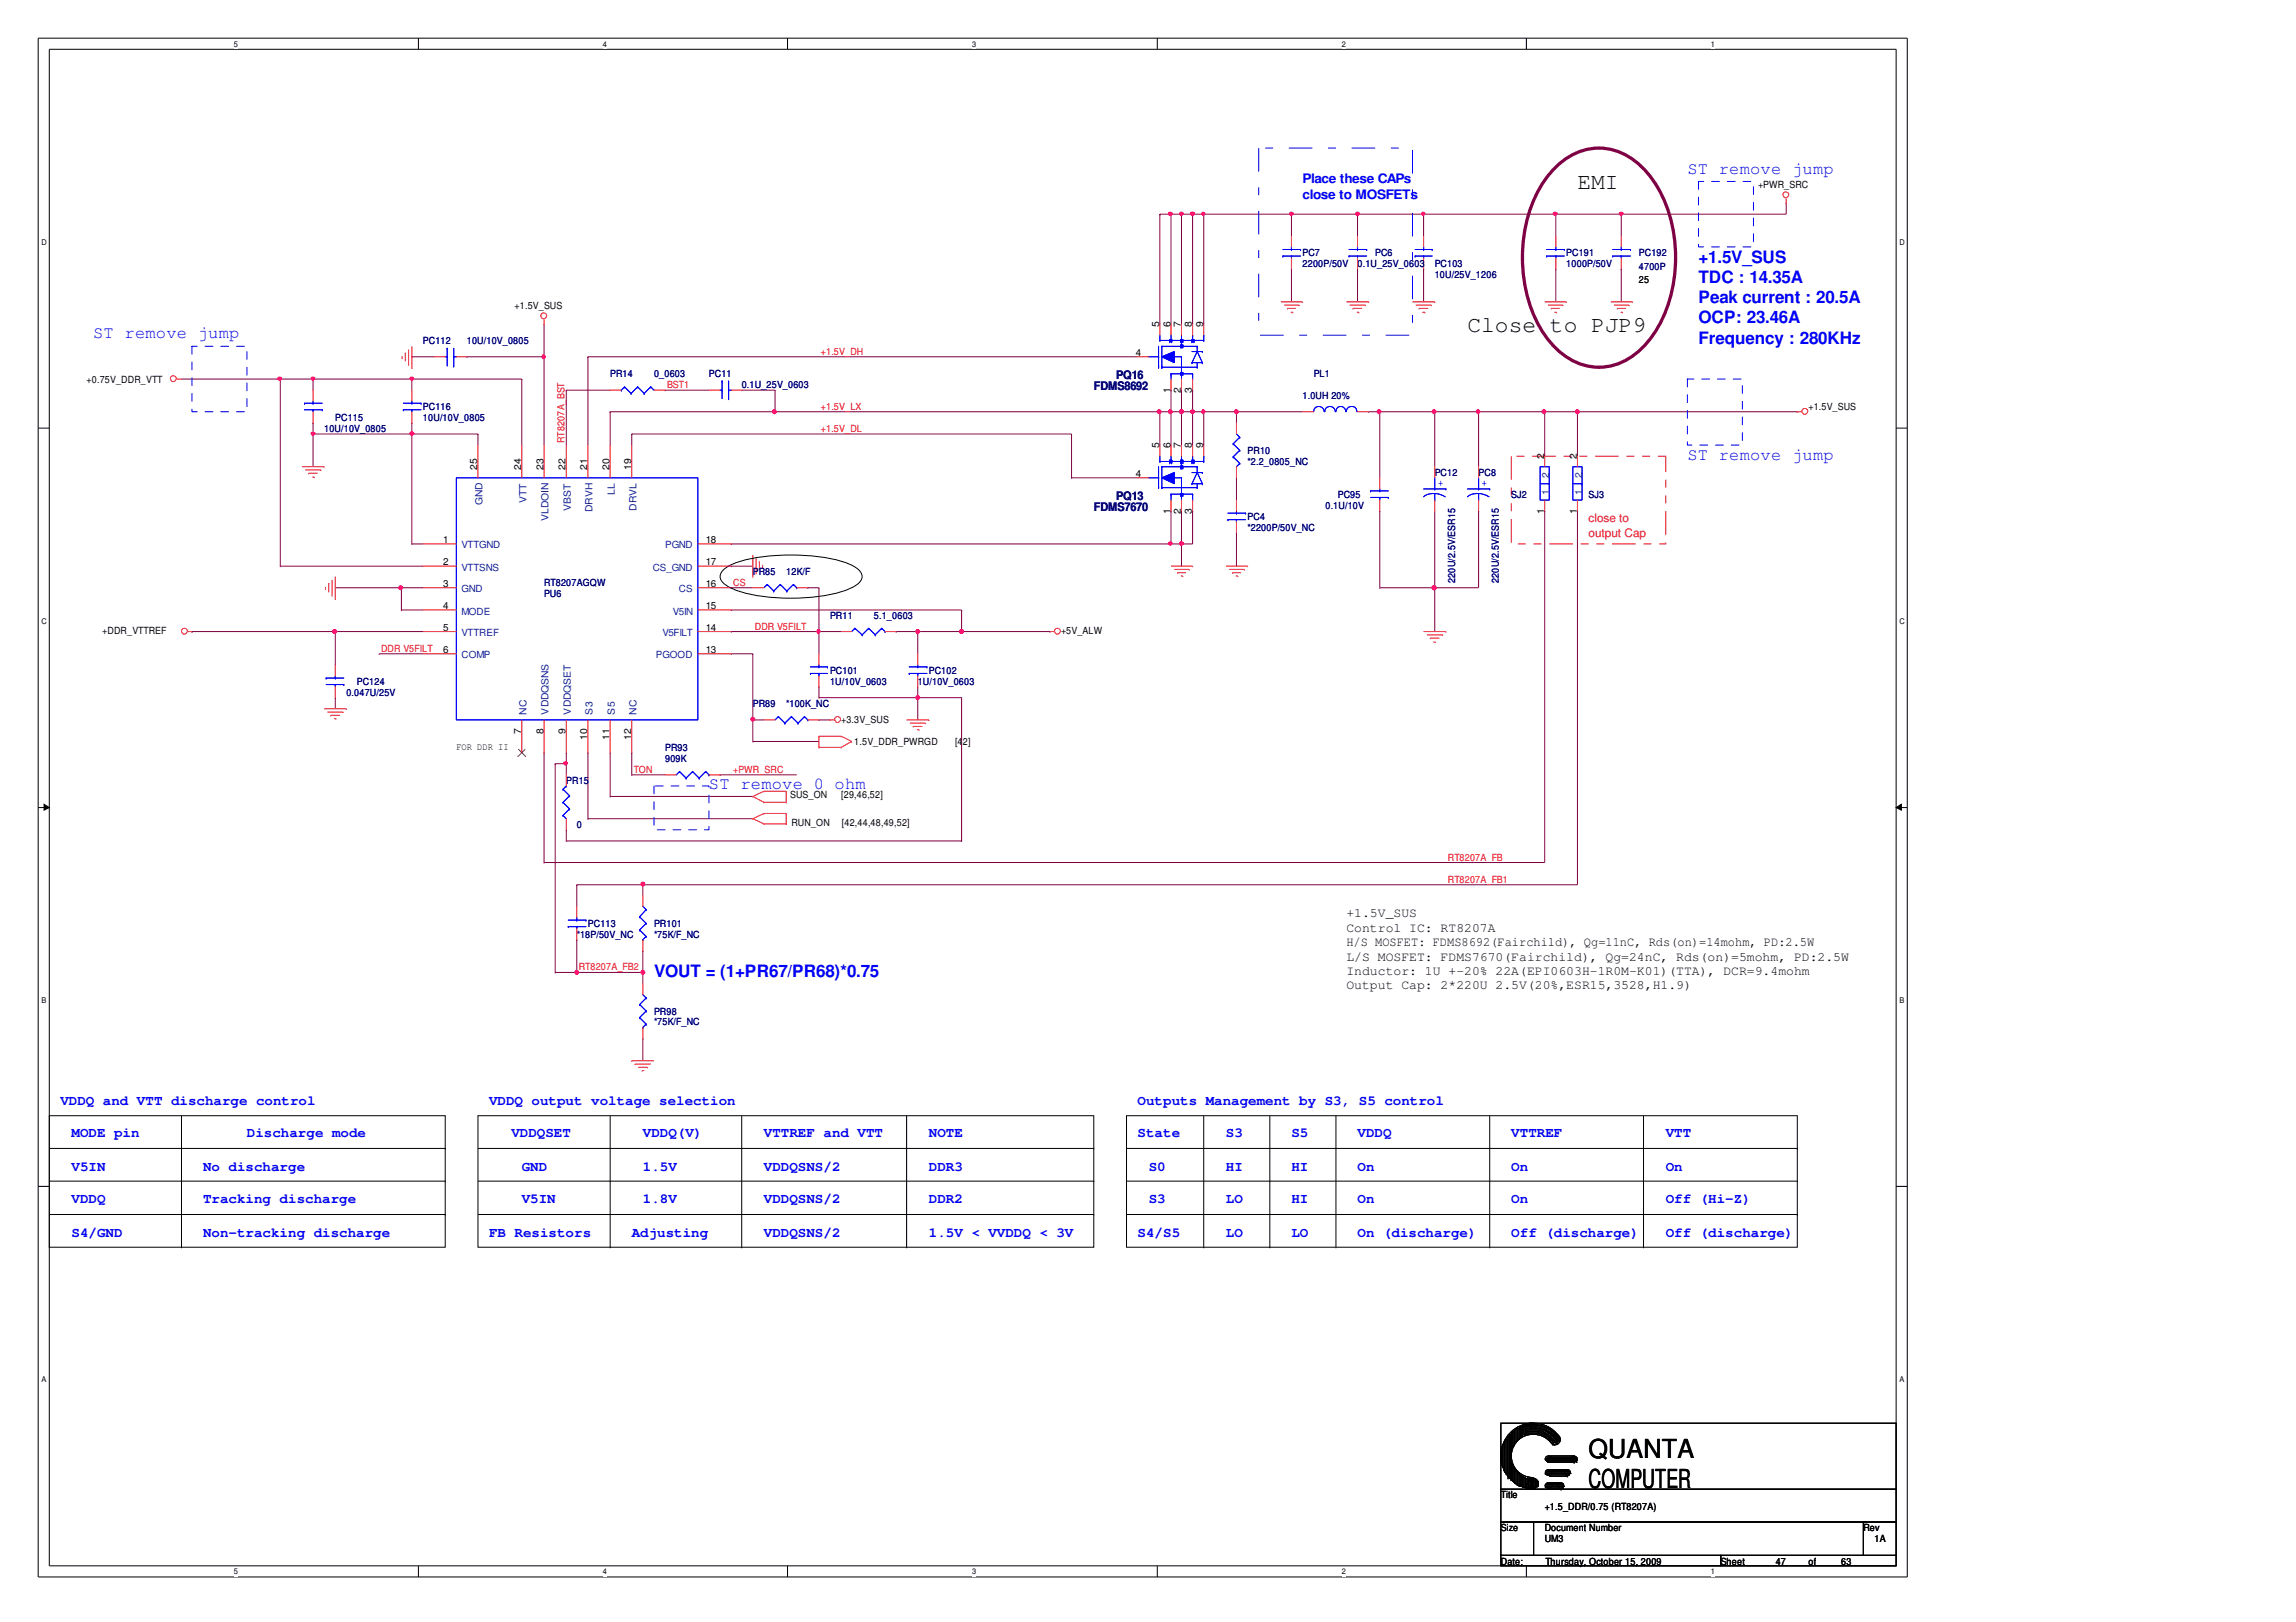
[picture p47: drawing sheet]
<svg xmlns="http://www.w3.org/2000/svg" width="297mm" height="210mm" viewBox="0 0 297 210" stroke-linecap="round" stroke-linejoin="round" font-family="sans-serif">
<defs><g id="words">
<g font-size="3.4">
<text x="205.5" y="188.7">QUANTA</text>
<text x="205.5" y="192.6">COMPUTER</text>
</g>
<g font-size="3">
<text x="204.1" y="24.5">EMI</text>
<text x="189.9" y="43">Close to PJP9</text>
</g>
<g font-size="2.2" fill="#00f">
<text x="218.3" y="22.5">ST remove jump</text>
<text x="219.7" y="34">+1.5V_SUS</text>
<text x="219.7" y="36.6">TDC : 14.35A</text>
<text x="219.7" y="39.2">Peak current : 20.5A</text>
<text x="219.7" y="41.9">OCP: 23.46A</text>
<text x="12.1" y="43.8">ST remove jump</text>
<text x="219.7" y="44.5">Frequency : 280KHz</text>
<text x="218.3" y="59.5">ST remove jump</text>
<text x="91.7" y="102.1">ST remove 0 ohm</text>
<text x="84.6" y="126.4">VOUT = (1+PR67/PR68)*0.75</text>
</g>
<g font-size="1.8" fill="#00f">
<text x="7.8" y="142.9">VDDQ and VTT discharge control</text>
<text x="63.3" y="142.9">VDDQ output voltage selection</text>
<text x="147.2" y="142.9">Outputs Management by S3, S5 control</text>
<text x="9.3" y="147.2">MODE pin</text>
<text x="31.9" y="147.2">Discharge mode</text>
<text x="66.2" y="147.2">VDDQSET</text>
<text x="83.2" y="147.2">VDDQ(V)</text>
<text x="98.8" y="147.2">VTTREF and VTT</text>
<text x="120.2" y="147.2">NOTE</text>
<text x="147.2" y="147.2">State</text>
<text x="158.6" y="147.2">S3</text>
<text x="167.1" y="147.2">S5</text>
<text x="175.6" y="147.2">VDDQ</text>
<text x="195.5" y="147.2">VTTREF</text>
<text x="215.5" y="147.2">VTT</text>
<text x="9.3" y="151.5">V5IN</text>
<text x="9.3" y="155.7">VDDQ</text>
<text x="26.3" y="151.5">No discharge</text>
<text x="26.3" y="155.7">Tracking discharge</text>
<text x="67.5" y="155.7">V5IN</text>
<text x="67.5" y="151.5">GND</text>
<text x="83.2" y="151.5">1.5V</text>
<text x="83.2" y="155.7">1.8V</text>
<text x="98.8" y="151.5">VDDQSNS/2</text>
<text x="98.8" y="155.7">VDDQSNS/2</text>
<text x="120.2" y="151.5">DDR3</text>
<text x="120.2" y="155.7">DDR2</text>
<text x="148.6" y="151.5">S0</text>
<text x="148.6" y="155.7">S3</text>
<text x="158.6" y="151.5">HI</text>
<text x="158.6" y="155.7">LO</text>
<text x="167.1" y="151.5">HI</text>
<text x="167.1" y="155.7">HI</text>
<text x="175.6" y="151.5">On</text>
<text x="175.6" y="155.7">On</text>
<text x="195.5" y="151.5">On</text>
<text x="195.5" y="155.7">On</text>
<text x="215.5" y="151.5">On</text>
<text x="215.5" y="155.7">Off (Hi-Z)</text>
<text x="9.3" y="160">S4/GND</text>
<text x="26.3" y="160">Non-tracking discharge</text>
<text x="63.3" y="160">FB Resistors</text>
<text x="81.7" y="160">Adjusting</text>
<text x="98.8" y="160">VDDQSNS/2</text>
<text x="120.2" y="160">1.5V &lt; VVDDQ &lt; 3V</text>
<text x="147.2" y="160">S4/S5</text>
<text x="158.6" y="160">LO</text>
<text x="167.1" y="160">LO</text>
<text x="175.6" y="160">On (discharge)</text>
<text x="195.5" y="160">Off (discharge)</text>
<text x="215.5" y="160">Off (discharge)</text>
</g>
<g font-size="1.7" fill="#00f">
<text x="168.5" y="23.7">Place these CAPs</text>
<text x="168.5" y="25.8">close to MOSFETs</text>
</g>
<g font-size="1.7">
<text x="174.2" y="118.7">+1.5V_SUS</text>
<text x="174.2" y="120.6">Control IC: RT8207A</text>
<text x="174.2" y="122.5">H/S MOSFET: FDMS8692(Fairchild), Qg=11nC, Rds(on)=14mohm, PD:2.5W</text>
<text x="174.2" y="124.3">L/S MOSFET: FDMS7670(Fairchild), Qg=24nC, Rds(on)=5mohm, PD:2.5W</text>
<text x="174.2" y="126.2">Inductor: 1U +-20% 22A(EPI0603H-1R0M-K01)(TTA), DCR=9.4mohm</text>
<text x="174.2" y="128">Output Cap: 2*220U 2.5V(20%,ESR15,3528,H1.9)</text>
</g>
<g font-size="1.5" fill="#00007f">
<text x="141.5" y="50.5">FDMS8692</text>
<text x="144.4" y="49.1">PQ16</text>
<text x="144.4" y="64.7">PQ13</text>
<text x="141.5" y="66.2">FDMS7670</text>
</g>
<g font-size="1.5" fill="#f00">
<text x="205.5" y="67.6">close to</text>
<text x="205.5" y="69.5">output Cap</text>
</g>
<g font-size="1.3">
<text x="227.4" y="24.3">+PWR_SRC</text>
<text x="66.6" y="40">+1.5V_SUS</text>
<text x="212" y="36.6">25</text>
<text x="146.9" y="46.1">4</text>
<text x="150" y="42.4" transform="rotate(-90 150 42.4)">5</text>
<text x="151.4" y="42.4" transform="rotate(-90 151.4 42.4)">6</text>
<text x="152.8" y="42.4" transform="rotate(-90 152.8 42.4)">7</text>
<text x="154.2" y="42.4" transform="rotate(-90 154.2 42.4)">8</text>
<text x="155.6" y="42.4" transform="rotate(-90 155.6 42.4)">9</text>
<text x="11.2" y="49.6">+0.75V_DDR_VTT</text>
<text x="151.4" y="50.8" transform="rotate(-90 151.4 50.8)">1</text>
<text x="152.8" y="50.8" transform="rotate(-90 152.8 50.8)">2</text>
<text x="154.2" y="50.8" transform="rotate(-90 154.2 50.8)">3</text>
<text x="234" y="53.1">+1.5V_SUS</text>
<text x="150" y="58" transform="rotate(-90 150 58)">5</text>
<text x="151.4" y="58" transform="rotate(-90 151.4 58)">6</text>
<text x="152.8" y="58" transform="rotate(-90 152.8 58)">7</text>
<text x="154.2" y="58" transform="rotate(-90 154.2 58)">8</text>
<text x="155.6" y="58" transform="rotate(-90 155.6 58)">9</text>
<text x="199.8" y="59.4" transform="rotate(-90 199.8 59.4)">2</text>
<text x="204" y="59.4" transform="rotate(-90 204 59.4)">2</text>
<text x="61.8" y="60.8" transform="rotate(-90 61.8 60.8)">25</text>
<text x="67.4" y="60.8" transform="rotate(-90 67.4 60.8)">24</text>
<text x="70.3" y="60.8" transform="rotate(-90 70.3 60.8)">23</text>
<text x="73.2" y="60.8" transform="rotate(-90 73.2 60.8)">22</text>
<text x="76" y="60.8" transform="rotate(-90 76 60.8)">21</text>
<text x="78.9" y="60.8" transform="rotate(-90 78.9 60.8)">20</text>
<text x="81.6" y="60.8" transform="rotate(-90 81.6 60.8)">19</text>
<text x="146.9" y="61.8">4</text>
<text x="57.3" y="70.3">1</text>
<text x="91.3" y="70.3">18</text>
<text x="151.4" y="66.5" transform="rotate(-90 151.4 66.5)">1</text>
<text x="152.8" y="66.5" transform="rotate(-90 152.8 66.5)">2</text>
<text x="154.2" y="66.5" transform="rotate(-90 154.2 66.5)">3</text>
<text x="199.8" y="66.5" transform="rotate(-90 199.8 66.5)">1</text>
<text x="204" y="66.5" transform="rotate(-90 204 66.5)">1</text>
<text x="57.3" y="73.2">2</text>
<text x="57.3" y="76">3</text>
<text x="91.3" y="76">16</text>
<text x="91.3" y="73.2">17</text>
<text x="13.2" y="82.1">+DDR_VTTREF</text>
<text x="57.3" y="78.9">4</text>
<text x="57.3" y="81.6">5</text>
<text x="91.3" y="81.6">14</text>
<text x="91.3" y="78.9">15</text>
<text x="137.3" y="82.1">+5V_ALW</text>
<text x="57.3" y="84.5">6</text>
<text x="91.3" y="84.5">13</text>
<text x="67.4" y="94.9" transform="rotate(-90 67.4 94.9)">7</text>
<text x="70.3" y="94.9" transform="rotate(-90 70.3 94.9)">8</text>
<text x="73.2" y="94.9" transform="rotate(-90 73.2 94.9)">9</text>
<text x="76" y="95.7" transform="rotate(-90 76 95.7)">10</text>
<text x="78.9" y="95.7" transform="rotate(-90 78.9 95.7)">11</text>
<text x="81.6" y="95.7" transform="rotate(-90 81.6 95.7)">12</text>
<text x="108.8" y="93.5">+3.3V_SUS</text>
<text x="59" y="97.1">FOR DDR II</text>
<text x="110.5" y="96.5">1.5V_DDR_PWRGD</text>
<text x="123.6" y="96.5">[4</text>
<text x="124.6" y="96.5">2]</text>
<text x="102.2" y="103.3">SUS_ON</text>
<text x="102.4" y="106.9">RUN_ON</text>
<text x="108.8" y="103.3">[29,46,52]</text>
<text x="108.9" y="106.9">[42,44,48,49,52]</text>
<text x="194.2" y="193.9">Title</text>
<text x="199.8" y="195.4">+1.5_DDR/0.75 (RT8207A)</text>
<text x="194.2" y="198.1">Size</text>
<text x="194.2" y="202.5">Date:</text>
<text x="199.8" y="198.1">Document Number</text>
<text x="199.8" y="199.6">UM3</text>
<text x="199.9" y="202.5">Thursday, October 15, 2009</text>
<text x="222.6" y="202.5">Sheet</text>
<text x="229.7" y="202.5">47</text>
<text x="234" y="202.5">of</text>
<text x="238.2" y="202.5">63</text>
<text x="241.1" y="198.1">Rev</text>
<text x="242.5" y="199.6">1A</text>
</g>
<g font-size="1.3" fill="#00007f">
<text x="168.5" y="33.1">PC7</text>
<text x="168.5" y="34.6">2200P/50V</text>
<text x="175.6" y="34.6">0.1U_25V_06</text>
<text x="177.9" y="33.1">PC6</text>
<text x="183" y="34.6">03</text>
<text x="185.6" y="34.6">PC103</text>
<text x="202.6" y="33.1">PC191</text>
<text x="202.6" y="34.6">1000P/50V</text>
<text x="212" y="33.1">PC192</text>
<text x="212" y="34.9">4700P</text>
<text x="185.6" y="36">10U/25V_1206</text>
<text x="54.7" y="44.6">PC112</text>
<text x="60.4" y="44.6">10U/10V_0805</text>
<text x="54.7" y="53.1">PC116</text>
<text x="78.9" y="48.8">PR14</text>
<text x="84.6" y="48.8">0_0603</text>
<text x="91.7" y="48.8">PC11</text>
<text x="96" y="50.2">0.1U_25V_0603</text>
<text x="168.5" y="51.7">1.0UH 20%</text>
<text x="170" y="48.8">PL1</text>
<text x="41.9" y="55.9">10U/10V_0805</text>
<text x="43.4" y="54.5">PC115</text>
<text x="54.7" y="54.5">10U/10V_0805</text>
<text x="161.4" y="58.8">PR10</text>
<text x="161.4" y="60.2">*2.2_0805_NC</text>
<text x="171.5" y="65.9">0.1U/10V</text>
<text x="173.1" y="64.5">PC95</text>
<text x="185.6" y="61.6">PC12</text>
<text x="191.3" y="61.6">PC8</text>
<text x="195.5" y="64.5">SJ2</text>
<text x="205.5" y="64.5">SJ3</text>
<text x="161.4" y="67.3">PC4</text>
<text x="161.4" y="68.7">*2200P/50V_NC</text>
<text x="70.4" y="75.8">RT8207AGQW</text>
<text x="70.4" y="77.2">PU6</text>
<text x="97.4" y="74.5">PR85</text>
<text x="101.7" y="74.5">12K/F</text>
<text x="188.2" y="75.5" transform="rotate(-90 188.2 75.5)">220U/2.5V/ESR15</text>
<text x="193.9" y="75.5" transform="rotate(-90 193.9 75.5)">220U/2.5V/ESR15</text>
<text x="107.4" y="80.1">PR11</text>
<text x="113.1" y="80.1">5.1_0603</text>
<text x="46.2" y="88.7">PC124</text>
<text x="107.4" y="87.2">PC101</text>
<text x="107.4" y="88.7">1U/10V_0603</text>
<text x="118.7" y="88.7">1U/10V_0603</text>
<text x="120.2" y="87.2">PC102</text>
<text x="44.8" y="90">0.047U/25V</text>
<text x="97.4" y="91.5">PR89</text>
<text x="101.7" y="91.5">*100K_NC</text>
<text x="73.3" y="101.5">PR15</text>
<text x="86" y="98.6">909K</text>
<text x="86" y="97.1">PR93</text>
<text x="74.6" y="107.1">0</text>
<text x="76.1" y="119.9">PC113</text>
<text x="84.6" y="119.9">PR101</text>
<text x="74.6" y="121.4">*18P/50V_NC</text>
<text x="84.6" y="121.4">*75K/F_NC</text>
<text x="84.6" y="131.3">PR98</text>
<text x="84.6" y="132.7">*75K/F_NC</text>
</g>
<g font-size="1.3" fill="#f00">
<text x="106.2" y="45.9">+1.5V_DH</text>
<text x="86.3" y="50.2">BST1</text>
<text x="106.2" y="53">+1.5V_LX</text>
<text x="73" y="57.3" transform="rotate(-90 73 57.3)">RT8207A_BST</text>
<text x="106.2" y="55.9">+1.5V_DL</text>
<text x="94.9" y="75.8">CS</text>
<text x="97.6" y="81.5">DDR V5FILT</text>
<text x="49.3" y="84.4">DDR V5FILT</text>
<text x="82" y="100">TON</text>
<text x="94.9" y="100">+PWR_SRC</text>
<text x="187.3" y="111.4">RT8207A_FB</text>
<text x="187.3" y="114.2">RT8207A_FB1</text>
<text x="74.9" y="125.6">RT8207A_FB2</text>
</g>
<g font-size="1.3" fill="#003f7f">
<text x="62.4" y="65.4" transform="rotate(-90 62.4 65.4)">GND</text>
<text x="68.1" y="65.1" transform="rotate(-90 68.1 65.1)">VTT</text>
<text x="79.5" y="64" transform="rotate(-90 79.5 64)">LL</text>
<text x="200.4" y="64" transform="rotate(-90 200.4 64)">1</text>
<text x="200.4" y="61.8" transform="rotate(-90 200.4 61.8)">2</text>
<text x="204.7" y="64" transform="rotate(-90 204.7 64)">1</text>
<text x="204.7" y="61.8" transform="rotate(-90 204.7 61.8)">2</text>
<text x="59.7" y="71">VTTGND</text>
<text x="71" y="67.4" transform="rotate(-90 71 67.4)">VLDOIN</text>
<text x="73.9" y="66.2" transform="rotate(-90 73.9 66.2)">VBST</text>
<text x="76.7" y="66.2" transform="rotate(-90 76.7 66.2)">DRVH</text>
<text x="82.3" y="66.1" transform="rotate(-90 82.3 66.1)">DRVL</text>
<text x="86" y="71">PGND</text>
<text x="59.7" y="73.9">VTTSNS</text>
<text x="59.7" y="76.7">GND</text>
<text x="84.4" y="73.9">CS_GND</text>
<text x="87.8" y="76.7">CS</text>
<text x="59.7" y="79.5">MODE</text>
<text x="59.7" y="82.3">VTTREF</text>
<text x="85.7" y="82.3">V5FILT</text>
<text x="87.1" y="79.5">V5IN</text>
<text x="59.7" y="85.2">COMP</text>
<text x="84.9" y="85.2">PGOOD</text>
<text x="68.1" y="92.5" transform="rotate(-90 68.1 92.5)">NC</text>
<text x="71" y="92.5" transform="rotate(-90 71 92.5)">VDDQSNS</text>
<text x="73.9" y="92.5" transform="rotate(-90 73.9 92.5)">VDDQSET</text>
<text x="76.7" y="92.5" transform="rotate(-90 76.7 92.5)">S3</text>
<text x="79.5" y="92.5" transform="rotate(-90 79.5 92.5)">S5</text>
<text x="82.3" y="92.5" transform="rotate(-90 82.3 92.5)">NC</text>
</g>
<g font-size="1.3" fill="#00f">
<text x="186" y="62.9">+</text>
<text x="191.7" y="62.9">+</text>
</g>
<g font-size="1">
<text x="30.3" y="6">5</text>
<text x="78" y="6">4</text>
<text x="125.8" y="6">3</text>
<text x="173.6" y="6">2</text>
<text x="221.3" y="6">1</text>
<text x="5.4" y="31.7">D</text>
<text x="245.7" y="31.7">D</text>
<text x="5.4" y="80.7">C</text>
<text x="245.7" y="80.7">C</text>
<text x="5.4" y="129.8">B</text>
<text x="245.7" y="129.8">B</text>
<text x="5.4" y="178.8">A</text>
<text x="245.7" y="178.8">A</text>
<text x="30.3" y="203.7">5</text>
<text x="78" y="203.7">4</text>
<text x="125.8" y="203.7">3</text>
<text x="173.6" y="203.7">2</text>
<text x="221.3" y="203.7">1</text>
</g>
</g></defs>
<path d="M4.9 4.9h241.8v199.2h-241.8zM6.4 6.4h238.9v196.2h-238.9z" fill="none" stroke="#000" stroke-width=".13"/>
<g fill="#fff">
<path d="M30.3 5.2h.5v1.1h-.5z"/>
<path d="M30.3 202.9h.5v1.1h-.5z"/>
</g>
<path d="M54.1 4.9v1.5M54.1 202.6v1.5" fill="none" stroke="#000" stroke-width=".13"/>
<g fill="#fff">
<path d="M78 5.2h.5v1.1h-.5z"/>
<path d="M78 202.9h.5v1.1h-.5z"/>
</g>
<path d="M101.9 4.9v1.5M101.9 202.6v1.5" fill="none" stroke="#000" stroke-width=".13"/>
<g fill="#fff">
<path d="M125.8 5.2h.5v1.1h-.5z"/>
<path d="M125.8 202.9h.5v1.1h-.5z"/>
</g>
<path d="M149.7 4.9v1.5M149.7 202.6v1.5" fill="none" stroke="#000" stroke-width=".13"/>
<g fill="#fff">
<path d="M173.6 5.2h.5v1.1h-.5z"/>
<path d="M173.6 202.9h.5v1.1h-.5z"/>
</g>
<path d="M197.5 4.9v1.5M197.5 202.6v1.5" fill="none" stroke="#000" stroke-width=".13"/>
<g fill="#fff">
<path d="M221.3 5.2h.6v1.1h-.6z"/>
<path d="M221.3 202.9h.6v1.1h-.6z"/>
<path d="M5.4 30.8h.6v1.1h-.6z"/>
<path d="M245.7 30.8h.6v1.1h-.6z"/>
<path d="M5.4 79.9h.6v1.1h-.6z"/>
<path d="M245.7 79.9h.6v1.1h-.6z"/>
</g>
<path d="M4.9 55.4h1.5M245.3 55.4h1.4" fill="none" stroke="#000" stroke-width=".13"/>
<g fill="#fff">
<path d="M5.4 129h.6v1.1h-.6z"/>
<path d="M245.7 129h.6v1.1h-.6z"/>
</g>
<path d="M4.9 104.5h1.5M5.7 104.1l.7 .4-.7 .3zM245.3 104.5l.7-.4v.7zM245.3 104.5h1.4" fill="none" stroke="#000" stroke-width=".13"/>
<path d="M5.7 104.1l.7 .4-.7 .3zM245.3 104.5l.7-.4v.7z" fill="#000"/>
<g fill="#fff">
<path d="M5.4 178h.6v1.1h-.6z"/>
<path d="M245.7 178h.6v1.1h-.6z"/>
</g>
<path d="M4.9 153.5h1.5M245.3 153.5h1.4" fill="none" stroke="#000" stroke-width=".13"/>
<path d="M178.5 76.1h.1M178.5 76.1h7.1" fill="none" stroke="#7f003f" stroke-width=".13"/>
<path d="M185.3 75.9l.2-.1 .2 .1 .1 .2-.3 .2-.2-.1z" fill-rule="evenodd" fill="#f0f"/>
<path d="M185.3 75.9l.2-.1 .2 .1 .1 .2-.3 .2-.2-.1z" fill="none" stroke="#f0f" stroke-width=".13"/>
<path d="M154.3 27.7h.1M154.3 27.7h1.4M155.7 27.7h.1M155.7 27.7v14.2M178.5 53.3h.1M178.5 53.3h7.1M185.6 53.3h.1M185.6 53.3v7.1M185.6 76.1h.1M185.6 66.2v9.9M118.7 90.3h5.7M124.4 90.3h.1" fill="none" stroke="#7f003f" stroke-width=".13"/>
<path d="M154.1 27.5h.2l.2 .1-.2 .3-.2-.1z" fill-rule="evenodd" fill="#f0f"/>
<path d="M154.1 27.5h.2l.2 .1-.2 .3-.2-.1z" fill="none" stroke="#f0f" stroke-width=".13"/>
<path d="M70.4 41.9h.1M70.4 41.9v4.3M105.9 90.3h.1M105.9 90.3h12.8M115.9 81.7h.1M115.9 81.7h2.8M118.7 81.7h.1M118.7 81.7v2.9" fill="none" stroke="#7f003f" stroke-width=".13"/>
<path d="M118.5 90.1l.2-.1 .2 .1 .1 .2-.3 .2-.2-.1z" fill-rule="evenodd" fill="#f0f"/>
<path d="M118.5 90.1l.2-.1 .2 .1 .1 .2-.3 .2-.2-.1z" fill="none" stroke="#f0f" stroke-width=".13"/>
<path d="M150.1 53.3h.1M150.1 53.3h1.4M118.7 88.8h.1M118.7 88.8v1.5" fill="none" stroke="#7f003f" stroke-width=".13"/>
<path d="M149.7 53.1l.3-.1 .1 .1 .1 .2-.2 .2-.2-.1z" fill-rule="evenodd" fill="#f0f"/>
<path d="M149.7 53.1l.3-.1 .1 .1 .1 .2-.2 .2-.2-.1z" fill="none" stroke="#f0f" stroke-width=".13"/>
<path d="M150.1 27.7h.1M150.1 27.7v14.2M209.7 27.7h.1M209.7 27.7h21.4" fill="none" stroke="#7f003f" stroke-width=".13"/>
<path d="M209.6 27.5h.1l.3 .1-.3 .3-.1-.1z" fill-rule="evenodd" fill="#f0f"/>
<path d="M209.6 27.5h.1l.3 .1-.3 .3-.1-.1z" fill="none" stroke="#f0f" stroke-width=".13"/>
<path d="M150.1 27.7h.1M150.1 27.7h1.4M151.5 27.7h.1M151.5 27.7v14.2M184.2 27.7h.1M184.2 27.7v2.9M231.1 26.3h.1M231.1 26.3v1.4" fill="none" stroke="#7f003f" stroke-width=".13"/>
<path d="M184 27.5h.3v.1v.2l-.2 .1-.1-.1z" fill-rule="evenodd" fill="#f0f"/>
<path d="M184 27.5h.3v.1v.2l-.2 .1-.1-.1z" fill="none" stroke="#f0f" stroke-width=".13"/>
<path d="M167.1 27.7h.1M167.1 27.7h17.1M175.6 27.7h.1M175.6 34.8h.1M175.6 27.7v2.9M175.6 34.8v4.3M184.2 34.8h.1M184.2 34.8v4.3" fill="none" stroke="#7f003f" stroke-width=".13"/>
<path d="M175.4 27.5h.2l.3 .1-.3 .3-.2-.1z" fill-rule="evenodd" fill="#f0f"/>
<path d="M175.4 27.5h.2l.3 .1-.3 .3-.2-.1z" fill="none" stroke="#f0f" stroke-width=".13"/>
<path d="M155.7 27.7h.1M155.7 27.7h11.4" fill="none" stroke="#7f003f" stroke-width=".13"/>
<path d="M155.5 27.5h.3l.1 .1-.1 .2-.2 .1-.1-.1z" fill-rule="evenodd" fill="#f0f"/>
<path d="M155.5 27.5h.3l.1 .1-.1 .2-.2 .1-.1-.1z" fill="none" stroke="#f0f" stroke-width=".13"/>
<path d="M167.1 27.7h.1M167.1 27.7v2.9" fill="none" stroke="#7f003f" stroke-width=".13"/>
<path d="M166.9 27.5h.2l.2 .1-.2 .3-.2-.1z" fill-rule="evenodd" fill="#f0f"/>
<path d="M166.9 27.5h.2l.2 .1-.2 .3-.2-.1z" fill="none" stroke="#f0f" stroke-width=".13"/>
<path d="M167.1 34.8h.1M167.1 34.8v4.3M160 53.3h.1M160 53.3v1.4" fill="none" stroke="#7f003f" stroke-width=".13"/>
<path d="M159.8 53.1h.3l.1 .2-.2 .2-.2-.1-.1-.1z" fill-rule="evenodd" fill="#f0f"/>
<path d="M159.8 53.1h.3l.1 .2-.2 .2-.2-.1-.1-.1z" fill="none" stroke="#f0f" stroke-width=".13"/>
<g fill="none" stroke="#7f003f" stroke-width=".13">
<path d="M160 53.3h.1M160 53.3h8.5M160 61.8h.1M160 68.9h.1M160 61.8v2.9M160 68.9v4.4M49.1 84.6h.1M49.1 84.6h5.6M70.4 97.4h.1M70.4 97.4v14.2M81.7 97.4h.1M81.7 97.4v2.9"/>
<path d="M94.6 81.7h.1M94.6 81.7h14.2M105.9 81.7h.1M105.9 81.7v2.9"/>
</g>
<path d="M105.7 81.5h.3l.1 .2-.2 .3-.2-.3z" fill-rule="evenodd" fill="#f0f"/>
<path d="M105.7 81.5h.3l.1 .2-.2 .3-.2-.3z" fill="none" stroke="#f0f" stroke-width=".13"/>
<path d="M36.3 49.1h.1M36.3 49.1h4.2" fill="none" stroke="#7f003f" stroke-width=".13"/>
<path d="M36 48.8h.2l.2 .2-.2 .2-.2-.1z" fill-rule="evenodd" fill="#f0f"/>
<path d="M36 48.8h.2l.2 .2-.2 .2-.2-.1z" fill="none" stroke="#f0f" stroke-width=".13"/>
<path d="M40.5 49.1h.1M40.5 49.1h12.8M40.5 49.1v1.4" fill="none" stroke="#7f003f" stroke-width=".13"/>
<path d="M40.3 48.8h.2l.3 .2-.3 .2-.2-.1z" fill-rule="evenodd" fill="#f0f"/>
<path d="M40.3 48.8h.2l.3 .2-.3 .2-.2-.1z" fill="none" stroke="#f0f" stroke-width=".13"/>
<path d="M53.3 49.1h.1M53.3 54.7h.1M53.3 49.1v1.4M53.3 54.7v1.5" fill="none" stroke="#7f003f" stroke-width=".13"/>
<path d="M53.1 56l.2-.1 .2 .2-.2 .2-.2-.1z" fill-rule="evenodd" fill="#f0f"/>
<path d="M53.1 56l.2-.1 .2 .2-.2 .2-.2-.1z" fill="none" stroke="#f0f" stroke-width=".13"/>
<path d="M40.5 54.7h.1M40.5 54.7v1.5M70.4 46.2h.1M70.4 46.2v11.4M94.6 78.9h.1M94.6 78.9h29.8" fill="none" stroke="#7f003f" stroke-width=".13"/>
<path d="M70.2 46h.3l.1 .2-.3 .2-.2-.2z" fill-rule="evenodd" fill="#f0f"/>
<path d="M70.2 46h.3l.1 .2-.3 .2-.2-.2z" fill="none" stroke="#f0f" stroke-width=".13"/>
<path d="M53.3 56.2h.1M53.3 56.2v14.2M60.4 46.2h.1M60.4 46.2h10M67.5 49.1h.1M67.5 49.1v8.5M53.3 70.4h.1M53.3 70.4h1.4M104.5 76.1h.1M104.5 76.1h1.4M105.9 76.1h.1M105.9 76.1v5.6" fill="none" stroke="#7f003f" stroke-width=".13"/>
<path d="M53.1 56l.2-.1 .2 .2-.2 .2-.2-.1z" fill-rule="evenodd" fill="#f0f"/>
<path d="M53.1 56l.2-.1 .2 .2-.2 .2-.2-.1z" fill="none" stroke="#f0f" stroke-width=".13"/>
<path d="M73.3 50.5h.1M73.3 50.5v7.1M71.8 98.8h.1M71.8 98.8h1.5" fill="none" stroke="#7f003f" stroke-width=".13"/>
<path d="M73 98.6h.2l.2 .1-.2 .3-.2-.1z" fill-rule="evenodd" fill="#f0f"/>
<path d="M73 98.6h.2l.2 .1-.2 .3-.2-.1z" fill="none" stroke="#f0f" stroke-width=".13"/>
<path d="M53.3 49.1h.1M53.3 49.1h14.2M36.3 73.3h.1M36.3 73.3h18.4M71.8 98.8h.1M71.8 98.8v27M73.3 97.4h.1M73.3 97.4v1.4" fill="none" stroke="#7f003f" stroke-width=".13"/>
<path d="M53.1 48.8h.2l.2 .2-.2 .2-.2-.1z" fill-rule="evenodd" fill="#f0f"/>
<path d="M53.1 48.8h.2l.2 .2-.2 .2-.2-.1z" fill="none" stroke="#f0f" stroke-width=".13"/>
<g fill="none" stroke="#7f003f" stroke-width=".13">
<path d="M76.1 46.2h.1M76.1 46.2v11.4M76.1 46.2h71.1M78.9 53.3h.1M78.9 53.3v4.3M100.3 53.3h.1M100.3 53.3h49.8M94.6 76.1h.1M94.6 73.3h.1M94.6 76.1h2.8M94.6 73.3h2.8M124.4 78.9h.1"/>
<path d="M124.4 78.9v2.8M73.3 98.8h.1M73.3 98.8v1.5M94.6 84.6h.1M94.6 84.6h2.8M73.3 108.8h.1M73.3 108.8h51.1"/>
</g>
<path d="M100 53.1h.3l.1 .2-.2 .2-.2-.1-.1-.1z" fill-rule="evenodd" fill="#f0f"/>
<path d="M100 53.1h.3l.1 .2-.2 .2-.2-.1-.1-.1z" fill="none" stroke="#f0f" stroke-width=".13"/>
<path d="M61.8 56.2h.1M61.8 56.2v1.4M51.9 76.1h.1M51.9 76.1h2.8M105.9 88.8h.1M105.9 88.8v1.5M118.7 90.3h.1M118.7 90.3v2.9" fill="none" stroke="#7f003f" stroke-width=".13"/>
<path d="M51.6 75.9l.2-.1 .2 .1 .1 .2-.3 .2-.1-.1z" fill-rule="evenodd" fill="#f0f"/>
<path d="M51.6 75.9l.2-.1 .2 .1 .1 .2-.3 .2-.1-.1z" fill="none" stroke="#f0f" stroke-width=".13"/>
<g fill="none" stroke="#7f003f" stroke-width=".13">
<path d="M53.3 56.2h.1M53.3 56.2h8.5M81.7 56.2h.1M81.7 56.2h56.9M81.7 56.2v1.4M199.8 53.3h.1M199.8 53.3h4.3M24.8 81.7h.1M24.8 81.7h18.6M97.4 84.6h.1M97.4 84.6v8.6M73.3 107.4h.1"/>
<path d="M73.3 107.4v1.4"/>
</g>
<path d="M199.6 53.1h.3l.1 .2-.2 .2-.2-.1-.1-.1z" fill-rule="evenodd" fill="#f0f"/>
<path d="M199.6 53.1h.3l.1 .2-.2 .2-.2-.1-.1-.1z" fill="none" stroke="#f0f" stroke-width=".13"/>
<path d="M152.9 27.7h.1M152.9 27.7v14.2M138.6 56.2h.1M138.6 56.2v5.6M138.6 61.8h.1M138.6 61.8h8.6M204.1 66.2h.1M204.1 66.2v48.3" fill="none" stroke="#7f003f" stroke-width=".13"/>
<path d="M152.7 27.5h.2l.2 .1-.2 .3-.2-.1z" fill-rule="evenodd" fill="#f0f"/>
<path d="M152.7 27.5h.2l.2 .1-.2 .3-.2-.1z" fill="none" stroke="#f0f" stroke-width=".13"/>
<path d="M152.9 27.7h.1M152.9 27.7h1.4" fill="none" stroke="#7f003f" stroke-width=".13"/>
<path d="M154.1 27.5h.2l.2 .1-.2 .3-.2-.1z" fill-rule="evenodd" fill="#f0f"/>
<path d="M154.1 27.5h.2l.2 .1-.2 .3-.2-.1z" fill="none" stroke="#f0f" stroke-width=".13"/>
<path d="M151.5 70.4h.1M151.5 70.4h1.4M78.9 97.4h.1M78.9 97.4v5.7" fill="none" stroke="#7f003f" stroke-width=".13"/>
<path d="M151.2 70.2l.2-.1 .3 .2-.3 .3-.2-.1z" fill-rule="evenodd" fill="#f0f"/>
<path d="M151.2 70.2l.2-.1 .3 .2-.3 .3-.2-.1z" fill="none" stroke="#f0f" stroke-width=".13"/>
<g fill="none" stroke="#7f003f" stroke-width=".13">
<path d="M53.3 46.2h.1M53.3 46.2h2.9M191.3 53.3h.1M191.3 53.3h8.5M51.9 78.9h.1M51.9 78.9h2.8M43.4 90.3h.1M43.4 81.7h.1M43.4 81.7v4.3M43.4 90.3v1.4M43.4 81.7h11.3M76.1 97.4h.1"/>
<path d="M76.1 97.4v8.5M97.4 96h.1M97.4 96h8.5M76.1 105.9h.1M76.1 105.9h21.3M78.9 103.1h.1M78.9 103.1h18.5"/>
</g>
<path d="M43.1 81.6l.2-.1h.2v.2l-.2 .3-.2-.1z" fill-rule="evenodd" fill="#f0f"/>
<path d="M43.1 81.6l.2-.1h.2v.2l-.2 .3-.2-.1z" fill="none" stroke="#f0f" stroke-width=".13"/>
<path d="M73.3 50.5h.1M73.3 50.5h5.6M86 50.5h.1M86 50.5h5.7M151.5 66.2h.1M151.5 66.2v4.2M152.9 66.2h.1M152.9 70.4h.1M152.9 66.2v7.1" fill="none" stroke="#7f003f" stroke-width=".13"/>
<path d="M152.7 70.2l.2-.1 .2 .2-.2 .3-.2-.1z" fill-rule="evenodd" fill="#f0f"/>
<path d="M152.7 70.2l.2-.1 .2 .2-.2 .3-.2-.1z" fill="none" stroke="#f0f" stroke-width=".13"/>
<path d="M154.3 53.3h.1M154.3 53.3v4.3M155.7 53.3h.1M155.7 53.3h4.3" fill="none" stroke="#7f003f" stroke-width=".13"/>
<path d="M155.5 53.1h.3l.1 .2-.3 .2-.1-.2z" fill-rule="evenodd" fill="#f0f"/>
<path d="M155.5 53.1h.3l.1 .2-.3 .2-.1-.2z" fill="none" stroke="#f0f" stroke-width=".13"/>
<g fill="none" stroke="#7f003f" stroke-width=".13">
<path d="M154.3 27.7h.1M154.3 27.7v14.2M150.1 53.3h.1M150.1 53.3v4.3M151.5 53.3h.1M151.5 53.3v4.3M152.9 53.3h.1M152.9 53.3v4.3M204.1 53.3h28.4M232.5 53.3h.1M154.3 66.2h.1M154.3 66.2v4.2"/>
<path d="M74.6 114.5h.1M74.6 114.5v2.8M81.7 100.3h.1M81.7 100.3h4.3M83.2 114.5h.1M83.2 114.5h120.9M93.2 100.3h.1M93.2 100.3h9.9M74.6 121.6h.1M74.6 121.6v4.2"/>
</g>
<path d="M203.9 53.1h.3l.1 .2-.2 .2-.2-.1-.1-.1z" fill-rule="evenodd" fill="#f0f"/>
<path d="M203.9 53.1h.3l.1 .2-.2 .2-.2-.1-.1-.1z" fill="none" stroke="#f0f" stroke-width=".13"/>
<path d="M83.2 125.8h.1M83.2 125.8v1.5" fill="none" stroke="#7f003f" stroke-width=".13"/>
<path d="M82.9 125.7l.3-.1 .1 .1 .1 .1-.2 .3-.2-.1z" fill-rule="evenodd" fill="#f0f"/>
<path d="M82.9 125.7l.3-.1 .1 .1 .1 .1-.2 .3-.2-.1z" fill="none" stroke="#f0f" stroke-width=".13"/>
<path d="M83.2 114.5h.1M83.2 114.5v1.4M74.6 125.8h.1M83.2 123h.1M83.2 134.4h.1M83.2 123v2.8h-8.6M83.2 134.4v2.9" fill="none" stroke="#7f003f" stroke-width=".13"/>
<path d="M74.4 125.7l.2-.1 .2 .1 .1 .1-.3 .3-.2-.1z" fill-rule="evenodd" fill="#f0f"/>
<path d="M74.4 125.7l.2-.1 .2 .1 .1 .1-.3 .3-.2-.1z" fill="none" stroke="#f0f" stroke-width=".13"/>
<path d="M40.5 56.2h.1M40.5 56.2h12.8M78.9 53.3h.1M96 50.5h.1M96 50.5h4.3M100.3 50.5h.1M100.3 50.5v2.8h-21.4M94.6 70.4h.1M94.6 70.4h56.9M97.4 93.2h.1M97.4 93.2h1.4M97.4 93.2v2.8" fill="none" stroke="#7f003f" stroke-width=".13"/>
<path d="M97.3 92.9h.3v.2l-.2 .2-.2-.1-.1-.1z" fill-rule="evenodd" fill="#f0f"/>
<path d="M97.3 92.9h.3v.2l-.2 .2-.2-.1-.1-.1z" fill="none" stroke="#f0f" stroke-width=".13"/>
<path d="M105.9 93.2h.1M105.9 93.2h1.5M74.6 114.5h.1M74.6 114.5h8.6" fill="none" stroke="#7f003f" stroke-width=".13"/>
<path d="M82.9 114.3l.3-.1h.1l.1 .2-.2 .3-.2-.1z" fill-rule="evenodd" fill="#f0f"/>
<path d="M82.9 114.3l.3-.1h.1l.1 .2-.2 .3-.2-.1z" fill="none" stroke="#f0f" stroke-width=".13"/>
<path d="M43.4 76.1h.1M43.4 76.1h8.5M51.9 76.1h.1M51.9 76.1v2.8M124.4 81.7h.1M124.4 81.7h11.4" fill="none" stroke="#7f003f" stroke-width=".13"/>
<path d="M124.2 81.6l.2-.1h.2l.1 .2-.3 .3-.2-.1z" fill-rule="evenodd" fill="#f0f"/>
<path d="M124.2 81.6l.2-.1h.2l.1 .2-.3 .3-.2-.1z" fill="none" stroke="#f0f" stroke-width=".13"/>
<path d="M152.9 50.5h.1M152.9 50.5v2.8M185.6 76.1h.1M185.6 76.1h5.7" fill="none" stroke="#7f003f" stroke-width=".13"/>
<path d="M185.3 75.9l.2-.1 .2 .1 .1 .2-.3 .2-.2-.1z" fill-rule="evenodd" fill="#f0f"/>
<path d="M185.3 75.9l.2-.1 .2 .1 .1 .2-.3 .2-.2-.1z" fill="none" stroke="#f0f" stroke-width=".13"/>
<path d="M178.5 53.3h.1M178.5 53.3v8.5M178.5 66.2h.1M178.5 66.2v9.9" fill="none" stroke="#7f003f" stroke-width=".13"/>
<path d="M178.2 53.1l.2-.1 .2 .1 .1 .2-.3 .2-.2-.1z" fill-rule="evenodd" fill="#f0f"/>
<path d="M178.2 53.1l.2-.1 .2 .1 .1 .2-.3 .2-.2-.1z" fill="none" stroke="#f0f" stroke-width=".13"/>
<path d="M185.6 76.1h.1M185.6 76.1v5.6" fill="none" stroke="#7f003f" stroke-width=".13"/>
<path d="M185.3 75.9l.2-.1 .2 .1 .1 .2-.3 .2-.2-.1z" fill-rule="evenodd" fill="#f0f"/>
<path d="M185.3 75.9l.2-.1 .2 .1 .1 .2-.3 .2-.2-.1z" fill="none" stroke="#f0f" stroke-width=".13"/>
<path d="M191.3 53.3h.1M191.3 53.3v7.1M191.3 66.2h.1M191.3 66.2v9.9" fill="none" stroke="#7f003f" stroke-width=".13"/>
<path d="M191.1 53.1h.3l.1 .2-.3 .2-.2-.2z" fill-rule="evenodd" fill="#f0f"/>
<path d="M191.1 53.1h.3l.1 .2-.3 .2-.2-.2z" fill="none" stroke="#f0f" stroke-width=".13"/>
<path d="M185.6 53.3h.1M185.6 53.3h5.7" fill="none" stroke="#7f003f" stroke-width=".13"/>
<path d="M185.3 53.1l.2-.1 .2 .1 .1 .2-.3 .2-.2-.1z" fill-rule="evenodd" fill="#f0f"/>
<path d="M185.3 53.1l.2-.1 .2 .1 .1 .2-.3 .2-.2-.1z" fill="none" stroke="#f0f" stroke-width=".13"/>
<path d="M151.5 27.7h.1M151.5 27.7h1.4M177.1 53.3h.1M177.1 53.3h1.4M199.8 66.2h.1M199.8 66.2v45.4" fill="none" stroke="#7f003f" stroke-width=".13"/>
<path d="M151.2 27.5h.2l.3 .1-.3 .3-.2-.1z" fill-rule="evenodd" fill="#f0f"/>
<path d="M151.2 27.5h.2l.3 .1-.3 .3-.2-.1z" fill="none" stroke="#f0f" stroke-width=".13"/>
<g fill="none" stroke="#7f003f" stroke-width=".13">
<path d="M23.5 49.1h.1M23.5 49.1h12.8M36.3 49.1h.1M36.3 49.1v24.2M40.5 56.2h.1M40.5 56.2v4.2M151.5 50.5h.1M151.5 50.5v2.8M199.8 53.3h.1M199.8 53.3v5.7M204.1 53.3h.1M204.1 53.3v5.7"/>
<path d="M70.4 111.6h.1M70.4 111.6h129.4M71.8 125.8h.1M71.8 125.8h2.8"/>
</g>
<path d="M40.3 56l.2-.1 .3 .2-.3 .2-.2-.1z" fill-rule="evenodd" fill="#f0f"/>
<path d="M40.3 56l.2-.1 .3 .2-.3 .2-.2-.1z" fill="none" stroke="#f0f" stroke-width=".13"/>
<path d="M118.7 81.7h.1M118.7 81.7h5.7" fill="none" stroke="#7f003f" stroke-width=".13"/>
<path d="M124.2 81.6l.2-.1h.2l.1 .2-.3 .3-.2-.1z" fill-rule="evenodd" fill="#f0f"/>
<path d="M124.2 81.6l.2-.1h.2l.1 .2-.3 .3-.2-.1z" fill="none" stroke="#f0f" stroke-width=".13"/>
<path d="M118.5 81.6l.2-.1h.2l.1 .2-.3 .3-.2-.1z" fill-rule="evenodd" fill="#f0f"/>
<path d="M118.5 81.6l.2-.1h.2l.1 .2-.3 .3-.2-.1z" fill="none" stroke="#f0f" stroke-width=".13"/>
<path d="M152.9 70.4h.1M152.9 70.4h1.4" fill="none" stroke="#7f003f" stroke-width=".13"/>
<path d="M152.7 70.2l.2-.1 .2 .2-.2 .3-.2-.1z" fill-rule="evenodd" fill="#f0f"/>
<path d="M152.7 70.2l.2-.1 .2 .2-.2 .3-.2-.1z" fill="none" stroke="#f0f" stroke-width=".13"/>
<path d="M151.5 53.3h.1M151.5 53.3h1.4" fill="none" stroke="#7f003f" stroke-width=".13"/>
<path d="M152.7 53.1h.3l.1 .2-.2 .2-.2-.1-.1-.1z" fill-rule="evenodd" fill="#f0f"/>
<path d="M152.7 53.1h.3l.1 .2-.2 .2-.2-.1-.1-.1z" fill="none" stroke="#f0f" stroke-width=".13"/>
<path d="M151.2 53.1l.2-.1 .2 .1 .1 .2-.3 .2-.2-.1z" fill-rule="evenodd" fill="#f0f"/>
<path d="M151.2 53.1l.2-.1 .2 .1 .1 .2-.3 .2-.2-.1z" fill="none" stroke="#f0f" stroke-width=".13"/>
<path d="M152.9 53.3h.1M154.3 50.5h.1M154.3 50.5v2.8h-1.4" fill="none" stroke="#7f003f" stroke-width=".13"/>
<path d="M152.7 53.1h.3l.1 .2-.2 .2-.2-.1-.1-.1z" fill-rule="evenodd" fill="#f0f"/>
<path d="M152.7 53.1h.3l.1 .2-.2 .2-.2-.1-.1-.1z" fill="none" stroke="#f0f" stroke-width=".13"/>
<path d="M154.3 53.3h.1M154.3 53.3h1.4M155.7 53.3h.1M155.7 53.3v4.3M124.4 90.3v18.5M124.4 108.8h.1" fill="none" stroke="#7f003f" stroke-width=".13"/>
<path d="M154.1 53.1l.2-.1 .1 .1 .1 .2-.2 .2-.2-.1z" fill-rule="evenodd" fill="#f0f"/>
<path d="M154.1 53.1l.2-.1 .1 .1 .1 .2-.2 .2-.2-.1z" fill="none" stroke="#f0f" stroke-width=".13"/>
<path d="M184.2 27.7h.1M184.2 27.7h25.5M201.3 34.8h.1M201.3 27.7h.1M201.3 27.7v2.9M201.3 34.8v4.3M209.7 34.8h.1M209.7 27.7h.1M209.7 27.7v2.9M209.7 34.8v4.3" fill="none" stroke="#7f003f" stroke-width=".13"/>
<path d="M201 27.5h.2l.3 .1-.3 .3-.2-.1z" fill-rule="evenodd" fill="#f0f"/>
<path d="M201 27.5h.2l.3 .1-.3 .3-.2-.1z" fill="none" stroke="#f0f" stroke-width=".13"/>
<g fill="none" stroke="#f00" stroke-width=".13">
<path d="M165.7 39.1h2.8M166.1 39.5h2M166.6 39.9h.1M166.6 39.9h1.1M167.1 30.6v1.3M167.1 33.4v1.4M168.1 39.5h.1M168.5 39.1h.1M174.2 39.1h2.9M174.6 39.5h2M175 39.9h.1M175 39.9h1.2"/>
<path d="M175.6 30.6v1.3M175.6 33.4v1.4M176.6 39.5h.1M177.1 39.1h.1M182.7 39.1h2.9M183.2 39.5h2M183.6 39.9h.1M183.6 39.9h1.2M184.2 30.6v1.3M184.2 33.4v1.4M185.2 39.5h.1M185.6 39.1h.1"/>
<path d="M199.8 39.1h2.8M200.3 39.5h1.9M200.7 39.9h.1M200.7 39.9h1.1M201.3 30.6v1.3M201.3 33.4v1.4M202.2 39.5h.1M202.6 39.1h.1M208.4 39.1h2.8M208.8 39.5h2M209.2 39.9h.1M209.2 39.9h1.1"/>
<path d="M210.8 39.5h.1M211.2 39.1h.1M231.1 26.3h.1M231.1 25.7v.6M22.9 49.1h.6M23.5 49.1h.1M52 46.3h.1M52 46.1v.2M52.4 45.7h.1M52.4 45.7v1.1M52.9 47.2h.1M52.9 45.2v2"/>
<path d="M53.3 47.6h.1M53.3 44.8v2.8M53.3 50.5v1.4M53.3 53.3v1.4M70.4 41.9h.1M70.4 41.3v.6M91.7 50.5h1.5M94.6 50.5h1.4M160 54.7v1.5M167 40.4h.2M167.2 40.4h.1M175.5 40.4h.3"/>
<path d="M175.8 40.4h.1M184 40.4h.3M184.3 40.4h.1M201.1 40.4h.3M201.4 40.4h.1M209.7 40.4h.2M209.9 40.4h.1M232.5 53.3h.1M232.5 53.3h.6M39.1 60.4h2.8M39.5 60.8h2M39.9 61.2h.1"/>
<path d="M39.9 61.2h1.2M40.4 61.8h.3M40.7 61.8h.1M41.5 60.8h.1M41.9 60.4h.1M42.1 76.2h.1M42.1 76v.2M42.5 75.5h.1M42.5 75.5v1.2M43 77.1h.1M43 75v2.1M43.4 77.5h.1"/>
<path d="M43.4 74.6v2.9M97.4 74.6h.1M97.4 71.8v2.8M97.4 76.1h1.4M97.8 74.2h.1M97.8 72.2v2M98.2 72.7h.1M98.2 72.7v1.1M98.7 73.3h.1M98.7 73.1v.2M103.1 76.1h1.4M151.5 73.3h2.8"/>
<path d="M151.9 73.7h2M152.3 74.1h.1M152.3 74.1h1.1M152.8 74.5h.2M153 74.5h.1M153.9 73.7h.1M154.3 73.3h.1M158.6 73.3h2.8M159 73.7h2M159.5 74.1h.1M159.5 74.1h1.1M159.9 74.5h.2"/>
<path d="M160 60.4v1.4M160.1 74.5h.1M161 73.7h.1M161.4 73.3h.1M185.6 60.4v1.4M185.6 64.7v1.5M191.3 60.4v1.4M191.3 64.7v1.5M24.3 81.7h.5M24.8 81.7h.1M41.9 91.7h2.9M42.4 92.1h2"/>
<path d="M42.8 92.6h.1M42.8 92.6h1.2M43.2 93h.3M43.5 93h.1M44.4 92.1h.1M44.8 91.7h.1M105.9 95.3h.1M105.9 96.7h.1M105.9 96.7h2.9M105.9 95.3h2.9M105.9 95.3v1.4M107.4 93.2h.1"/>
<path d="M107.4 93.2h.6M108.8 96.7h.1M108.8 95.3h.1M108.8 95.3l1.4 .7M108.8 81.7h1.4M110.2 96h.1M110.2 96l-1.4 .7M114.5 81.7h1.4M117.3 93.2h2.9M117.7 93.6h2M118.1 94h.1M118.1 94h1.2"/>
<path d="M118.6 94.4h.3M118.9 94.4h.1M119.7 93.6h.1M120.2 93.2h.1M135.8 81.7h.1M135.8 81.7h.6M184.2 81.7h2.9M184.6 82.2h2M185 82.6h.1M185 82.6h1.2M185.4 83.1h.3M185.7 83.1h.1"/>
<path d="M186.6 82.2h.1M187.1 81.7h.1M73.3 100.3v1.4M73.3 105.9v1.5M97.4 105.9h.1M97.4 103.1h.1M97.4 105.9l1.4 .7M97.4 103.1l1.4 .7M98.8 106.6h.1M98.8 105.3h.1M98.8 103.8h.1M98.8 102.4h.1"/>
<path d="M98.8 106.6h2.9M98.8 105.3h2.9M98.8 105.3l-1.4 .6M98.8 103.8h2.9M98.8 102.4h2.9M98.8 102.4l-1.4 .7M101.7 106.6h.1M101.7 105.3h.1M101.7 103.8h.1M101.7 102.4h.1M101.7 102.4v1.4M101.7 105.3v1.3"/>
<path d="M81.7 137.3h.1M81.7 137.3h2.9M82.2 137.7h.1M82.2 137.7h2M82.6 138.1h1.2M83.1 138.5h.1M83.1 138.5h.2M83.8 138.1h.1"/>
<circle cx="231" cy="25.2" r=".38"/>
<circle cx="22.4" cy="49" r=".38"/>
<circle cx="70.3" cy="40.9" r=".38"/>
<circle cx="233.5" cy="53.2" r=".38"/>
<circle cx="23.9" cy="81.7" r=".38"/>
<circle cx="108.4" cy="93.1" r=".38"/>
<circle cx="136.8" cy="81.7" r=".38"/>
</g>
<g fill="none" stroke="#000" stroke-width=".13">
<path d="M93.6 73.7a11 11 0 0 1 5.8-1.7 24.6 24.6 0 0 1 10.3 .9 2.3 2.3 0 0 1 1.8 1.7 2.33 2.33 0 0 1-1.8 1.7 24.9 24.9 0 0 1-13.9 .3 4.3 4.3 0 0 1-2.5-1.5l-.1-.5 .1-.4zM6.4 144.4h51.2v17h-51.2zM6.4 148.6h51.2M6.4 157.2h51.2M6.4 152.9h51.2M23.5 144.4v17M57.6 148.6h.1M57.6 157.2h.1M57.6 152.9h.1M61.8 144.4h79.7v17h-79.7zM61.8 148.6h79.7M61.8 157.2h79.7"/>
<path d="M61.8 152.9h79.7M78.9 144.4v17M96 144.4v17M117.3 144.4v17M141.5 148.6h.1M141.5 157.2h.1M141.5 152.9h.1M145.7 144.4h86.8v17h-86.8zM145.7 148.6h86.8M145.7 157.2h86.8M145.7 152.9h86.8M155.7 144.4v17"/>
<path d="M164.3 144.4v17M172.8 144.4v17M192.7 144.4v17M212.6 144.4v17M232.5 148.6h.1M232.5 157.2h.1M232.5 152.9h.1M23.5 161.4h.1M78.9 161.4h.1M96 161.4h.1M117.3 161.4h.1M155.7 161.4h.1"/>
<path d="M164.3 161.4h.1M172.8 161.4h.1M192.7 161.4h.1M212.6 161.4h.1M194.2 184.2h51.1v8.5h-51.1zM194.2 192.7h51.1v4.3h-51.1zM194.2 197h4.2v4.3h-4.2zM194.3 189.4h.1M194.3 187.5v1.9M194.3 189.4l.1 .5M194.4 189.9h.1M194.4 187.1h.1"/>
<path d="M194.4 187.1v2.8M194.6 186.7h.1M194.6 190.3h.1M194.6 186.7l-.2 .4M194.6 186.7v3.6M194.6 190.3l.1 .1M194.7 190.4h.1M194.7 186.5h.1M194.7 186.5v3.9M194.8 186.2h.1M194.8 190.7h.1M194.8 186.2l-.1 .3"/>
<path d="M194.8 186.2v4.5M194.8 190.7l.2 .2M195 190.9h.1M195 186h.1M195 186v4.9M195.1 185.9h.1M195.1 191.3h.1M195.1 185.9l-.1 .1M195.1 185.9v5.4M195.3 185.7h.1M195.3 185.7v5.6M195.4 185.6h.1"/>
<path d="M195.4 191.5h.1M195.4 185.6l-.1 .1M195.4 185.6v5.9M195.5 191.5h.1M195.5 189.3h.1M195.5 187.7h.1M195.5 185.3v2.4M195.5 189.3v2.2M195.5 189.3l.2 .3M195.7 189.6h.1M195.7 191.5h.1M195.7 187.3h.1"/>
<path d="M195.7 185.3h.1M195.7 191.5l.2 .2M195.7 185.3v2M195.7 189.6v1.9M195.7 187.3l-.2 .4M195.9 191.7h.1M195.9 189.9h.1M195.9 185.2h.1M195.9 187.1h.1M195.9 185.2v1.9M195.9 189.9v1.8M195.9 189.9v.3"/>
<path d="M195.9 185.2l-.2 .1M195.9 190.2h.1M195.9 191.9h.1M195.9 186.9h.1M195.9 185h.1M195.9 185v1.9M195.9 190.2v1.7M195.9 191.9l.2 .1M195.9 186.9v.2M196.1 192h.1M196.1 190.3h.1M196.1 184.9h.1"/>
<path d="M196.1 186.6h.1M196.1 184.9v1.7M196.1 190.3v1.7M196.1 190.3l.2 .1M196.1 184.9l-.2 .1M196.3 190.4h.1M196.3 192.1h.1M196.3 186.5h.1M196.3 184.8h.1M196.3 184.8v1.7M196.3 190.4v1.7M196.3 186.5l-.2 .1"/>
<path d="M196.4 192.1h.1M196.4 190.6h.1M196.4 184.8h.1M196.4 186.3h.1M196.4 190.6l.1 .1M196.4 184.8v1.5M196.4 190.6v1.5M196.5 190.7h.1M196.5 192.3h.1M196.5 186.2h.1M196.5 184.8h.1M196.5 192.3h.2"/>
<path d="M196.5 184.8v1.4M196.5 190.7v1.6M196.5 186.2l-.1 .1M196.7 192.3h.1M196.7 190.9h.1M196.7 184.6h.1M196.7 186h.1M196.7 190.9l.2 .1M196.7 184.6v1.4M196.7 190.9v1.4M196.7 184.6l-.2 .2M196.9 191h.1"/>
<path d="M196.9 192.3h.1M196.9 185.9h.1M196.9 184.6h.1M196.9 184.6v1.3M196.9 191v1.3M196.9 192.3l.1 .1M196.9 185.9l-.2 .1M197 192.4h.1M197 191h.1M197 184.4h.1M197 185.9h.1M197 184.4v1.5"/>
<path d="M197 191v1.4M197 191l.1 .1M197 184.4l-.1 .2M197.1 191.1h.1M197.1 192.4h.1M197.1 185.6h.1M197.1 184.4h.1M197.1 192.4h.2M197.1 184.4v1.2M197.1 191.1v1.3M197.1 185.6l.2 .1M197.2 184.7a4.2 4.2 0 0 1 4.5 1.9"/>
<path d="M197.3 185.6a2.98 2.98 0 0 1 3.6 1.5M197.3 185.4a3.1 3.1 0 0 1 3.8 1.7M197.3 185.3a3.7 3.7 0 0 1 3.8 1.4M197.3 185.2a3.4 3.4 0 0 1 4.1 1.7M197.3 185a3.5 3.5 0 0 1 4.2 1.9M197.3 184.9a4.1 4.1 0 0 1 3.9 1.3l.3 .4M197.3 184.5a4.2 4.2 0 0 1 4.5 2M197.3 184.4a4.5 4.5 0 0 1 4.6 1.9M197.3 192.4h.1M197.3 191.3h.1M197.3 184.3h.1M197.3 185.7h.1"/>
<path d="M197.3 184.3v1.4M197.3 191.1v1.3M197.3 184.3l-.2 .1M197.4 191.3h.1M197.4 192.4h.1M197.4 192.6h.1M197.4 184.4h.1M197.4 192.4h.2M197.4 192.6h.3M197.4 184.4v1.2M197.4 191.3v1.1M197.6 192.4h.1"/>
<path d="M197.6 191.3h.1M197.6 191.3v1.1M197.7 191.3h.1M197.7 192.6h.1M197.7 191.3v1.3M197.8 191.3h.1M197.8 192.6h.1M197.8 191.3l-.4 1.3M197.8 191.3v1.3M198 192.4h.1M198 191.3h.1M198 192.4l-.2 .2"/>
<path d="M198 191.3v1.1M198 191.3l.1 .2M198.1 191.5h.1M198.1 192.6h.1M198.1 191.5v1.1M198.2 192.6h.1M198.2 191.5h.1M198.2 191.5h.2M198.2 191.5v1.1M198.4 197h42.7v4.3h-42.7zM198.4 184.2a4 4 0 0 1 3.2 1.6M198.4 184.2a4.2 4.2 0 0 0-4.2 4.2 4.2 4.2 0 0 0 4.2 4.2"/>
<path d="M198.4 185.6a2.85 2.85 0 0 1 2.2 1M198.4 185.6a2.8 2.8 0 0 0-2.9 2.8 2.8 2.8 0 0 0 2.9 2.8M198.4 184.2h-.7l-.7 .1M198.4 191.5h.1M198.4 192.6h.1M198.4 185.6l-1.1 .1M198.4 192.6h.2M198.4 191.5v1.1M198.6 192.6h.1M198.6 191.5h.1M198.6 191.5v1.1M198.7 191.5h.1"/>
<path d="M198.7 192.6h.1M198.7 191.5v1.1M198.8 192.4h.1M198.8 191.5h.1M198.8 192.4l-.1 .2M198.8 191.5v.9M198.8 191.5l.2 .2M199 191.7h.1M199 192.3h.1M199 191.7v.6M199.9 188.8h.1M199.9 190.6h.1"/>
<path d="M199.9 190.7h.1M199.9 192.1h.1M199.9 192.3h.1M199.9 192.4h.1M199.9 188.8h4.1M199.9 192.1v.2M199.9 188.8h4.2M199.9 190.6h3.3M199.9 190.7h3.2M199.9 190.7l.4 .2M199.9 192.1h2.3M199.9 192.3h2.5"/>
<path d="M199.9 192.4h2.3M199.9 192.4l.4 .2M200.1 189h.1M200.1 190.4h.1M200.1 188.6h3.9M200.1 189h3.9M200.1 189l.2 .2M200.1 190.3h3M200.1 190.4h3M200.1 190.4l-.2 .2M200.1 192h2.1M200.3 189.2h.1"/>
<path d="M200.3 190.9h.1M200.3 192.6h.1M200.3 189.2h3.7M200.3 190.9h2.7M200.3 192.6h1.9M200.4 191.9h1.6M200.4 192.7h1.6M200.4 191h2.4M200.4 190.2h2.4M200.4 189.3h3.3M200.4 188.4h3.3M202 191.9h.1"/>
<path d="M202 192.7h.1M202.1 192h.1M202.2 192h.1M202.2 192.1h.1M202.2 192.4h.1M202.2 192.6h.1M202.2 192v.1M202.4 192.3h.1M202.4 192.3l-.2 .1M202.8 191h.1M202.8 190.2h.1M203 190.9h.1"/>
<path d="M203.1 190.3h.1M203.1 190.4h.1M203.1 190.7h.1M203.1 190.3v.1M203.2 190.6h.1M203.2 190.6l-.1 .1M203.7 189.3h.1M203.7 188.4h.1M204 188.6h.1M204 188.8h.1M204 189h.1M204 189.2h.1"/>
<path d="M204 188.6v.2M204.1 188.8h.1M204.1 188.8l-.1 .2M241.1 197h4.2v4.3h-4.2zM194.2 201.3h28.4v1.3h-28.4zM222.6 201.3h22.7v1.3h-22.7z"/>
<circle cx="198.3" cy="191.9" r=".66"/>
<circle cx="200.4" cy="188.8" r=".4"/>
<circle cx="200.4" cy="192.3" r=".4"/>
<circle cx="200.4" cy="190.6" r=".4"/>
<circle cx="201.2" cy="186.3" r=".68"/>
<circle cx="201.9" cy="192.3" r=".38"/>
<circle cx="202.8" cy="190.6" r=".38"/>
<circle cx="203.6" cy="188.8" r=".38"/>
</g>
<path d="M195.5 59h20v11.4h-20z" fill="none" stroke="#f00" stroke-width=".13" stroke-dasharray="3 1 1 1 1 1" stroke-linecap="butt"/>
<path d="M162.8 19.2h19.9v24.2h-19.9z" fill="none" stroke="#00f" stroke-width=".13" stroke-dasharray="3 2 1 2" stroke-linecap="butt"/>
<path d="M201.5 21.4a7.5 7.5 0 0 1 10.7 0 15.7 15.7 0 0 1 4.5 10.3 17.7 17.7 0 0 1-3.7 12.7 7.7 7.7 0 0 1-9.5 2.3 12.9 12.9 0 0 1-6-8.6 18.8 18.8 0 0 1 2.4-14.8l.8-1z" fill="none" stroke="#7f003f" stroke-width=".42"/>
<path d="M219.7 23.5h7.2v8.4h-7.2zM24.8 44.8h7.1v8.5h-7.1zM218.3 49.1h7.1v8.5h-7.1zM84.6 101.7h7.1v5.7h-7.1z" fill="none" stroke="#00f" stroke-width=".13" stroke-dasharray="1 1 1 1 1 1 1 1"/>
<g fill="none" stroke="#00f" stroke-width=".13">
<path d="M166 33.1h.1M166 33.1h2.3M166 32.3h2.3M167.1 32.3h.1M167.1 33.1h.1M167.1 31.9v.4M167.1 33.1v.3M168.3 32.3h.1M174.5 33.1h.1M174.5 33.1h2.3M174.5 32.3h2.3M175.6 33.1h.1"/>
<path d="M175.6 32.3h.1M175.6 31.9v.4M175.6 33.1v.3M176.8 32.3h.1M183.1 33.1h.1M183.1 33.1h2.2M183.1 32.3h2.2M184.2 32.3h.1M184.2 33.1h.1M184.2 31.9v.4M184.2 33.1v.3M185.3 32.3h.1"/>
<path d="M200.1 33.1h.1M200.1 33.1h2.3M200.1 32.3h2.3M201.3 32.3h.1M201.3 33.1h.1M201.3 31.9v.4M201.3 33.1v.3M202.4 32.3h.1M52.2 53h.1M52.2 53h2.3M52.2 52.2h2.3M53.3 52.2h.1"/>
<path d="M53.3 53h.1M53.3 51.9v.3M53.3 53v.3M54.5 52.2h.1M93.2 50.5h.2M93.4 50.5h.1M93.4 49.3h.1M93.4 49.3v2.3M94.3 51.6h.1M94.3 50.5h.1M94.3 50.5h.3M94.3 49.3v2.3"/>
<path d="M159.5 57.4h.1M159.5 59.1h.1M159.5 57.4l.9 .9M159.5 59.1l.9 .9M160 56.2l.4 .4M160.4 56.6h.1M160.4 58.3h.1M160.4 60h.1M160.4 56.6l-.9 .8M160.4 58.3l-.9 .8M160.4 60l-.4 .4M99.3 75.6h.1"/>
<path d="M99.3 75.6l-.5 .5M99.3 75.6l.8 .9M100.1 76.5h.1M101 75.6h.1M101 75.6l-.9 .9M101 75.6l.8 .9M101.8 76.5h.1M102.6 75.6h.1M102.6 75.6l-.8 .9M102.6 75.6l.5 .5M103.1 76.1h.1M160 60.4h.1"/>
<path d="M184.2 63.3h2.9M185.6 64.7h.1M185.6 63.3h.1M185.6 63.9l.7 .1 .7 .3M185.6 63.9h-.1a1.86 1.86 0 0 0-1.3 .4M185.6 61.8v1.5M185.6 63.9v.8M187.1 63.3h.1M189.9 63.3h2.8M191.3 64.7h.1M191.3 63.3h.1M191.3 63.9l.7 .1 .6 .3"/>
<path d="M191.3 63.9h-.1a1.86 1.86 0 0 0-1.3 .4M191.3 61.8v1.5M191.3 63.9v.8M192.7 63.3h.1M110.6 81.3h.1M110.6 81.3l-.4 .4M110.6 81.3l.9 .9M111.5 82.2h.1M112.4 81.3h.1M112.4 81.3l-.9 .9M112.4 81.3l.8 .9M113.2 82.2h.1"/>
<path d="M114.1 81.3h.1M114.1 81.3l-.9 .9M114.1 81.3l.4 .4M114.5 81.7h.1M72.8 105.5h.1M72.8 103.8h.1M72.8 102.1h.1M72.8 105.5l.5 .4M72.8 103.8l.9 .9M72.8 102.1l.9 .9M73.3 101.7h.1M73.3 101.7l-.5 .4"/>
<path d="M73.7 104.7h.1M73.7 103h.1M73.7 104.7l-.9 .8M73.7 103l-.9 .8"/>
</g>
<path d="M150.3 61.8l1.6-.6v1.4z" fill="#00f"/>
<g fill="none" stroke="#00f" stroke-width=".13">
<path d="M150.1 59.7h.1M150.1 59v.7M150.1 59.7h5.6M151.3 59.5h.1M151.3 59.9h.1M151.3 59.5h.3M151.3 59.9h.3M151.3 59.5v.4M151.5 59.7h.1M151.5 59v.7M151.6 59.7h.1M151.6 59.5h.1"/>
<path d="M151.6 59.9h.1M151.6 59.5v.4M152.8 59.5h.1M152.8 59.9h.1M152.8 59.5h.2M152.8 59.9h.2M152.8 59.5v.4M152.9 59.7h.1M152.9 59.9h.1M152.9 59v1.4M153 59.9h.1M153 59.5h.1"/>
<path d="M153 59.5v.4M154.2 59.9h.1M154.2 59.5h.1M154.2 59.5h.3M154.2 59.9h.3M154.2 59.5v.4M154.3 59.5h.1M154.3 59.7h.1M154.3 59h.1M154.3 59v.7M154.5 59.5h.1M154.5 59.7h.1"/>
<path d="M154.5 59.9h.1M154.5 59.5v.4M155.7 59.7h.1M155.7 59h.1M155.7 59v.7M148.6 61.8h1.3M149.9 61.8h.1M149.9 63h.1M149.9 63.1h.1M149.9 60.4v2.7M150.3 61.8l1.6-.6v1.4zM150.3 60.4h.1"/>
<path d="M150.3 63.1h.1M150.3 60.4v2.7M150.3 60.4h4.6M150.3 63.1h4.6M151.5 64h.1M151.5 64v.7M151.5 64h2.8M151.9 61.8h1M152.8 60.3h.1M152.8 60.6h.1M152.8 63.9h.1M152.8 64.1h.1"/>
<path d="M152.8 60.3v.3M152.8 63.9v.2M152.8 60.6h.2M152.8 60.3h.2M152.8 63.9h.2M152.8 64.1h.2M152.9 61.8h.1M152.9 60.4h.1M152.9 60.6h.1M152.9 63.9h.1M152.9 64h.1M152.9 64.7h.1"/>
<path d="M152.9 61.8v2.9M153 60.6h.1M153 60.3h.1M153 64.1h.1M153 63.9h.1M153 60.3v.3M153 63.9v.2M154.2 62.6h.1M154.2 61.2h1.4M154.3 64h.1M154.3 64.7h.1M154.3 64v.7"/>
<path d="M154.3 62.6h1.3M154.9 60.4h.1M154.9 61.2h.1M154.9 63.1h.1M154.9 60.4v.8M154.9 62.6v.5M154.9 61.2l-.7 1.4M154.9 61.2l.7 1.4M155.6 61.2h.1M155.6 62.6h.1"/>
</g>
<path d="M150.3 61.8l1.6-.6v1.4z" fill="#00f"/>
<g fill="none" stroke="#00f" stroke-width=".13">
<path d="M208.6 33.1h.1M208.6 32.3h2.3M208.6 33.1h2.3M209.7 33.1h.1M209.7 32.3h.1M209.7 31.9v.4M209.7 33.1v.3M210.9 32.3h.1M39.4 52.2h.1M39.4 53h2.3M39.4 52.2h2.3M40.5 52.2h.1"/>
<path d="M40.5 53h.1M40.5 51.9v.3M40.5 53v.3M41.7 53h.1M57.6 46.2h.3M57.9 46.2h.1M57.9 45.1h.1M57.9 45.1v2.3M58.7 47.4h.1M58.7 46.2h.1M58.7 46.2h.3M58.7 45.1v2.3"/>
<path d="M80.4 50.5h.1M80.8 50.1h.1M80.8 50.1l.8 .8M80.8 50.1l-.4 .4M81.6 50.9h.1M82.5 50.1h.1M82.5 50.1l.8 .8M82.5 50.1l-.9 .8M83.3 50.9h.1M84.2 50.1h.1M84.2 50.1l.4 .4M84.2 50.1l-.9 .8"/>
<path d="M150.1 59.7h.1M150.1 59v.7M150.1 59.7h5.6M151.3 59.5h.1M151.3 59.9h.1M151.3 59.5h.3M151.3 59.9h.3M151.3 59.5v.4M151.5 59.7h.1M151.5 59v.7M151.6 59.7h.1M151.6 59.5h.1"/>
<path d="M151.6 59.9h.1M151.6 59.5v.4M152.8 59.5h.1M152.8 59.9h.1M152.8 59.5h.2M152.8 59.9h.2M152.8 59.5v.4M152.9 59.7h.1M152.9 59.9h.1M152.9 59v1.4M153 59.9h.1M153 59.5h.1"/>
<path d="M153 59.5v.4M154.2 59.9h.1M154.2 59.5h.1M154.2 59.5h.3M154.2 59.9h.3M154.2 59.5v.4M154.3 59.5h.1M154.3 59.7h.1M154.3 59h.1M154.3 59v.7M154.5 59.5h.1M154.5 59.7h.1"/>
<path d="M154.5 59.9h.1M154.5 59.5v.4M155.7 59.7h.1M155.7 59h.1M155.7 59v.7M170 53.3a.68 .68 0 0 1 .6-.7 .68 .68 0 0 1 .7 .7M171.4 53.3a.68 .68 0 0 1 .7-.7 .68 .68 0 0 1 .6 .7M172.8 53.3a.64 .64 0 0 1 .7-.7 .64 .64 0 0 1 .6 .7M174.2 53.3a.68 .68 0 0 1 .7-.7 .68 .68 0 0 1 .6 .7M59 61.8h31.3v31.4h-31.3zM148.6 61.8h1.3M149.9 61.8h.1"/>
<path d="M149.9 63h.1M149.9 63.1h.1M149.9 60.4v2.7M150.3 61.8l1.6-.6v1.4zM150.3 60.4h.1M150.3 63.1h.1M150.3 60.4v2.7M150.3 60.4h4.6M150.3 63.1h4.6M151.5 64h.1M151.5 64v.7M151.5 64h2.8"/>
<path d="M151.9 61.8h1M152.8 60.3h.1M152.8 60.6h.1M152.8 63.9h.1M152.8 64.1h.1M152.8 60.3v.3M152.8 63.9v.2M152.8 60.6h.2M152.8 60.3h.2M152.8 63.9h.2M152.8 64.1h.2M152.9 61.8h.1"/>
<path d="M152.9 60.4h.1M152.9 60.6h.1M152.9 63.9h.1M152.9 64h.1M152.9 64.7h.1M152.9 61.8v2.9M153 60.6h.1M153 60.3h.1M153 64.1h.1M153 63.9h.1M153 60.3v.3M153 63.9v.2"/>
<path d="M154.2 62.6h.1M154.2 61.2h1.4M154.3 64h.1M154.3 64.7h.1M154.3 64v.7M154.3 62.6h1.3M154.9 60.4h.1M154.9 61.2h.1M154.9 63.1h.1M154.9 60.4v.8M154.9 62.6v.5M154.9 61.2l-.7 1.4"/>
<path d="M154.9 61.2l.7 1.4M155.6 61.2h.1M155.6 62.6h.1M158.9 67.3h.1M158.9 67.3h2.2M158.9 66.4h2.2M160 66.4h.1M160 67.3h.1M160 66.2v.2M160 67.3v.2M161.1 66.4h.1M177.3 63.5h.1"/>
<path d="M177.3 64.4h2.3M177.3 63.5h2.3M178.5 63.5h.1M178.5 64.4h.1M178.5 63.3v.2M178.5 64.4v.3M179.6 64.4h.1M199.2 60.4h1.2v4.3h-1.2zM199.2 62.6h1.2M200.4 62.6h.1M203.5 60.4h1.2v4.3h-1.2zM203.5 62.6h1.2"/>
<path d="M204.7 62.6h.1M42.2 87.7h.1M42.2 88.6h2.3M42.2 87.7h2.3M43.4 87.7h.1M43.4 88.6h.1M43.4 87.5v.2M43.4 88.6v.2M44.5 88.6h.1M87.9 99.9h.1M87.9 99.9l-.4 .4M87.9 99.9l.9 .8"/>
<path d="M89.6 99.9h.1M89.6 99.9l-.8 .8M89.6 99.9l.9 .8M91.3 99.9h.1M91.3 99.9l-.8 .8M91.3 99.9l.4 .4M100.7 92.7h.1M100.7 92.7l-.4 .5M100.7 92.7l.8 .9M101.5 93.6h.1M102.4 92.7h.1M102.4 92.7l-.9 .9"/>
<path d="M102.4 92.7l.8 .9M103.2 93.6h.1M104.1 92.7h.1M104.1 92.7l-.9 .9M104.1 92.7l.4 .5M104.5 93.2h.1M104.8 87.2h.1M104.8 87.2h2.2M104.8 86.3h2.2M105.9 86.3h.1M105.9 87.2h.1M105.9 86v.3"/>
<path d="M105.9 87.2v.3M107 86.3h.1M117.6 87.2h.1M117.6 87.2h2.3M117.6 86.3h2.3M118.7 86.3h.1M118.7 87.2h.1M118.7 86v.3M118.7 87.2v.3M119.9 86.3h.1M73.5 119.9h.1M73.5 119.9h2.3"/>
<path d="M73.5 119.1h2.3M74.6 119.1h.1M74.6 119.9h.1M74.6 118.7v.4M74.6 119.9v.3M75.8 119.1h.1M82.7 118.6h.1M82.7 118.6l.9 .9M83.2 117.3l.4 .4M83.6 117.7h.1M83.6 119.5h.1M83.6 117.7l-.9 .9"/>
<path d="M83.6 119.5l-.9 .8M88.8 100.7h.1M90.5 100.7h.1M91.7 100.3h.1M82.7 130h.1M82.7 131.7h.1M82.7 120.3h.1M82.7 130l.9 .8M82.7 131.7l.9 .8M82.7 120.3l.9 .9M83.2 133h.1M83.2 121.6h.1"/>
<path d="M83.2 128.7l.4 .4M83.6 129.1h.1M83.6 130.8h.1M83.6 132.5h.1M83.6 121.2h.1M83.6 129.1l-.9 .9M83.6 130.8l-.9 .9M83.6 132.5l-.4 .5M83.6 121.2l-.4 .4"/>
</g>
<g fill="none" stroke="#f00" stroke-width=".13">
<path d="M209.7 30.6v1.3M209.7 33.4v1.4M40.5 50.5v1.4M40.5 53.3v1.4M56.2 46.2h1.4M59 46.2h1.4M61.8 57.6v4.2M67.5 57.6v4.2M70.4 57.6v4.2M73.3 57.6v4.2M76.1 57.6v4.2M78.9 57.6v4.2"/>
<path d="M78.9 50.5h1.5M81.7 57.6v4.2M84.6 50.5h1.4M150.1 57.6v1.4M151.5 57.6v1.4M152.9 57.6v1.4M154.3 57.6v1.4M155.7 57.6v1.4M168.5 53.3h1.5M175.6 53.3h1.5M199.8 59v1.4M204.1 59v1.4"/>
<path d="M54.7 70.4h4.3M54.7 73.3h4.3M54.7 76.1h4.3M54.7 78.9h4.3M90.3 70.4h4.3M90.3 73.3h4.3M90.3 76.1h4.3M90.3 78.9h4.3M147.2 61.8h1.4M151.5 64.7v1.5M152.9 64.7v1.5M154.3 64.7v1.5"/>
<path d="M160 64.7v1.5M160 67.5v1.4M178.5 61.8v1.5M178.5 64.7v1.5M199.8 64.7v1.5M204.1 64.7v1.5M43.4 86v1.5M43.4 88.8v1.5M54.7 81.7h4.3M54.7 84.6h4.3M67.5 93.2v4.2M70.4 93.2v4.2"/>
<path d="M73.3 93.2v4.2M76.1 93.2v4.2M78.9 93.2v4.2M81.7 93.2v4.2M90.3 81.7h4.3M90.3 84.6h4.3M98.8 93.2h1.5M104.5 93.2h1.4M105.9 84.6v1.4M105.9 87.5v1.3M118.7 84.6v1.4M118.7 87.5v1.3"/>
<path d="M74.6 117.3v1.4M83.2 115.9v1.4M86 100.3h1.5M91.7 100.3h1.5M74.6 120.2v1.4M83.2 121.6v1.4M83.2 127.3v1.4M83.2 133v1.4"/>
</g>
<path d="M67.1 97l.9 .9M67.9 97l-.9 .9" fill="none" stroke="#7f3f00" stroke-width=".13"/>
<path d="M150.3 46.2l1.6-.7v1.4z" fill="#00f"/>
<g fill="none" stroke="#00f" stroke-width=".13">
<path d="M148.6 46.2h1.3M149.9 46.2h.1M149.9 47.4h.1M149.9 47.5h.1M149.9 44.8v2.7M150.1 44.1h.1M150.1 43.4v.7M150.1 44.1h5.6M150.3 46.2l1.6-.7v1.4zM150.3 44.8h.1M150.3 47.5h.1M150.3 44.8v2.7"/>
<path d="M150.3 44.8h4.6M150.3 47.5h4.6M151.3 44h.1M151.3 44.2h.1M151.3 44h.3M151.3 44.2h.3M151.3 44v.2M151.5 44.1h.1M151.5 48.4h.1M151.5 43.4v.7M151.5 48.4v.7M151.5 48.4h2.8"/>
<path d="M151.6 44.1h.1M151.6 44h.1M151.6 44.2h.1M151.6 44v.2M151.9 46.2h1M152.8 44h.1M152.8 44.2h.1M152.8 44.6h.1M152.8 44.9h.1M152.8 48.2h.1M152.8 48.5h.1M152.8 44h.2"/>
<path d="M152.8 44.2h.2M152.8 44v.2M152.8 44.6v.3M152.8 48.2v.3M152.8 44.9h.2M152.8 44.6h.2M152.8 48.2h.2M152.8 48.5h.2M152.9 44.1h.1M152.9 44.2h.1M152.9 46.2h.1M152.9 44.8h.1"/>
<path d="M152.9 44.9h.1M152.9 48.2h.1M152.9 48.4h.1M152.9 49.1h.1M152.9 43.4v1.4M152.9 46.2v2.9M153 44.2h.1M153 44h.1M153 44.9h.1M153 44.6h.1M153 48.5h.1M153 48.2h.1"/>
<path d="M153 44v.2M153 44.6v.3M153 48.2v.3M154.2 44.2h.1M154.2 44h.1M154.2 46.9h.1M154.2 44h.3M154.2 44.2h.3M154.2 44v.2M154.2 45.5h1.4M154.3 44h.1M154.3 48.4h.1"/>
<path d="M154.3 49.1h.1M154.3 44.1h.1M154.3 43.4h.1M154.3 43.4v.7M154.3 48.4v.7M154.3 46.9h1.3M154.5 44h.1M154.5 44.1h.1M154.5 44.2h.1M154.5 44v.2M154.9 44.8h.1M154.9 45.5h.1"/>
<path d="M154.9 47.5h.1M154.9 44.8v.7M154.9 46.9v.6M154.9 45.5l-.7 1.4M154.9 45.5l.7 1.4M155.6 45.5h.1M155.6 46.9h.1M155.7 44.1h.1M155.7 43.4h.1M155.7 43.4v.7"/>
</g>
<path d="M150.3 46.2l1.6-.7v1.4z" fill="#00f"/>
<g fill="none" stroke="#00f" stroke-width=".13">
<path d="M148.6 46.2h1.3M149.9 46.2h.1M149.9 47.4h.1M149.9 47.5h.1M149.9 44.8v2.7M150.1 44.1h.1M150.1 43.4v.7M150.1 44.1h5.6M150.3 46.2l1.6-.7v1.4zM150.3 44.8h.1M150.3 47.5h.1M150.3 44.8v2.7"/>
<path d="M150.3 44.8h4.6M150.3 47.5h4.6M151.3 44h.1M151.3 44.2h.1M151.3 44h.3M151.3 44.2h.3M151.3 44v.2M151.5 44.1h.1M151.5 48.4h.1M151.5 43.4v.7M151.5 48.4v.7M151.5 48.4h2.8"/>
<path d="M151.6 44.1h.1M151.6 44h.1M151.6 44.2h.1M151.6 44v.2M151.9 46.2h1M152.8 44h.1M152.8 44.2h.1M152.8 44.6h.1M152.8 44.9h.1M152.8 48.2h.1M152.8 48.5h.1M152.8 44h.2"/>
<path d="M152.8 44.2h.2M152.8 44v.2M152.8 44.6v.3M152.8 48.2v.3M152.8 44.9h.2M152.8 44.6h.2M152.8 48.2h.2M152.8 48.5h.2M152.9 44.1h.1M152.9 44.2h.1M152.9 46.2h.1M152.9 44.8h.1"/>
<path d="M152.9 44.9h.1M152.9 48.2h.1M152.9 48.4h.1M152.9 49.1h.1M152.9 43.4v1.4M152.9 46.2v2.9M153 44.2h.1M153 44h.1M153 44.9h.1M153 44.6h.1M153 48.5h.1M153 48.2h.1"/>
<path d="M153 44v.2M153 44.6v.3M153 48.2v.3M154.2 44.2h.1M154.2 44h.1M154.2 46.9h.1M154.2 44h.3M154.2 44.2h.3M154.2 44v.2M154.2 45.5h1.4M154.3 44h.1M154.3 48.4h.1"/>
<path d="M154.3 49.1h.1M154.3 44.1h.1M154.3 43.4h.1M154.3 43.4v.7M154.3 48.4v.7M154.3 46.9h1.3M154.5 44h.1M154.5 44.1h.1M154.5 44.2h.1M154.5 44v.2M154.9 44.8h.1M154.9 45.5h.1"/>
<path d="M154.9 47.5h.1M154.9 44.8v.7M154.9 46.9v.6M154.9 45.5l-.7 1.4M154.9 45.5l.7 1.4M155.6 45.5h.1M155.6 46.9h.1M155.7 44.1h.1M155.7 43.4h.1M155.7 43.4v.7"/>
</g>
<path d="M147.2 46.2h1.4M150.1 41.9v1.5M151.5 41.9v1.5M151.5 49.1v1.4M152.9 41.9v1.5M152.9 49.1v1.4M154.3 41.9v1.5M154.3 49.1v1.4M155.7 41.9v1.5" fill="none" stroke="#f00" stroke-width=".13"/>
<path d="M185.3 75.9l.2-.1 .2 .1 .1 .2-.3 .2-.2-.1z" fill-rule="evenodd" fill="#f0f"/>
<path d="M185.3 75.9l.2-.1 .2 .1 .1 .2-.3 .2-.2-.1z" fill="none" stroke="#f0f" stroke-width=".13"/>
<path d="M154.1 27.5h.2l.2 .1-.2 .3-.2-.1z" fill-rule="evenodd" fill="#f0f"/>
<path d="M154.1 27.5h.2l.2 .1-.2 .3-.2-.1z" fill="none" stroke="#f0f" stroke-width=".13"/>
<path d="M118.5 90.1l.2-.1 .2 .1 .1 .2-.3 .2-.2-.1z" fill-rule="evenodd" fill="#f0f"/>
<path d="M118.5 90.1l.2-.1 .2 .1 .1 .2-.3 .2-.2-.1z" fill="none" stroke="#f0f" stroke-width=".13"/>
<path d="M149.7 53.1l.3-.1 .1 .1 .1 .2-.2 .2-.2-.1z" fill-rule="evenodd" fill="#f0f"/>
<path d="M149.7 53.1l.3-.1 .1 .1 .1 .2-.2 .2-.2-.1z" fill="none" stroke="#f0f" stroke-width=".13"/>
<path d="M209.6 27.5h.1l.3 .1-.3 .3-.1-.1z" fill-rule="evenodd" fill="#f0f"/>
<path d="M209.6 27.5h.1l.3 .1-.3 .3-.1-.1z" fill="none" stroke="#f0f" stroke-width=".13"/>
<path d="M184 27.5h.3v.1v.2l-.2 .1-.1-.1z" fill-rule="evenodd" fill="#f0f"/>
<path d="M184 27.5h.3v.1v.2l-.2 .1-.1-.1z" fill="none" stroke="#f0f" stroke-width=".13"/>
<path d="M175.4 27.5h.2l.3 .1-.3 .3-.2-.1z" fill-rule="evenodd" fill="#f0f"/>
<path d="M175.4 27.5h.2l.3 .1-.3 .3-.2-.1z" fill="none" stroke="#f0f" stroke-width=".13"/>
<path d="M155.5 27.5h.3l.1 .1-.1 .2-.2 .1-.1-.1z" fill-rule="evenodd" fill="#f0f"/>
<path d="M155.5 27.5h.3l.1 .1-.1 .2-.2 .1-.1-.1z" fill="none" stroke="#f0f" stroke-width=".13"/>
<path d="M166.9 27.5h.2l.2 .1-.2 .3-.2-.1z" fill-rule="evenodd" fill="#f0f"/>
<path d="M166.9 27.5h.2l.2 .1-.2 .3-.2-.1z" fill="none" stroke="#f0f" stroke-width=".13"/>
<path d="M159.8 53.1h.3l.1 .2-.2 .2-.2-.1-.1-.1z" fill-rule="evenodd" fill="#f0f"/>
<path d="M159.8 53.1h.3l.1 .2-.2 .2-.2-.1-.1-.1z" fill="none" stroke="#f0f" stroke-width=".13"/>
<path d="M105.7 81.5h.3l.1 .2-.2 .3-.2-.3z" fill-rule="evenodd" fill="#f0f"/>
<path d="M105.7 81.5h.3l.1 .2-.2 .3-.2-.3z" fill="none" stroke="#f0f" stroke-width=".13"/>
<path d="M36 48.8h.2l.2 .2-.2 .2-.2-.1z" fill-rule="evenodd" fill="#f0f"/>
<path d="M36 48.8h.2l.2 .2-.2 .2-.2-.1z" fill="none" stroke="#f0f" stroke-width=".13"/>
<path d="M40.3 48.8h.2l.3 .2-.3 .2-.2-.1z" fill-rule="evenodd" fill="#f0f"/>
<path d="M40.3 48.8h.2l.3 .2-.3 .2-.2-.1z" fill="none" stroke="#f0f" stroke-width=".13"/>
<path d="M53.1 56l.2-.1 .2 .2-.2 .2-.2-.1z" fill-rule="evenodd" fill="#f0f"/>
<path d="M53.1 56l.2-.1 .2 .2-.2 .2-.2-.1z" fill="none" stroke="#f0f" stroke-width=".13"/>
<path d="M70.2 46h.3l.1 .2-.3 .2-.2-.2z" fill-rule="evenodd" fill="#f0f"/>
<path d="M70.2 46h.3l.1 .2-.3 .2-.2-.2z" fill="none" stroke="#f0f" stroke-width=".13"/>
<path d="M53.1 56l.2-.1 .2 .2-.2 .2-.2-.1z" fill-rule="evenodd" fill="#f0f"/>
<path d="M53.1 56l.2-.1 .2 .2-.2 .2-.2-.1z" fill="none" stroke="#f0f" stroke-width=".13"/>
<path d="M73 98.6h.2l.2 .1-.2 .3-.2-.1z" fill-rule="evenodd" fill="#f0f"/>
<path d="M73 98.6h.2l.2 .1-.2 .3-.2-.1z" fill="none" stroke="#f0f" stroke-width=".13"/>
<path d="M53.1 48.8h.2l.2 .2-.2 .2-.2-.1z" fill-rule="evenodd" fill="#f0f"/>
<path d="M53.1 48.8h.2l.2 .2-.2 .2-.2-.1z" fill="none" stroke="#f0f" stroke-width=".13"/>
<path d="M100 53.1h.3l.1 .2-.2 .2-.2-.1-.1-.1z" fill-rule="evenodd" fill="#f0f"/>
<path d="M100 53.1h.3l.1 .2-.2 .2-.2-.1-.1-.1z" fill="none" stroke="#f0f" stroke-width=".13"/>
<path d="M51.6 75.9l.2-.1 .2 .1 .1 .2-.3 .2-.1-.1z" fill-rule="evenodd" fill="#f0f"/>
<path d="M51.6 75.9l.2-.1 .2 .1 .1 .2-.3 .2-.1-.1z" fill="none" stroke="#f0f" stroke-width=".13"/>
<path d="M199.6 53.1h.3l.1 .2-.2 .2-.2-.1-.1-.1z" fill-rule="evenodd" fill="#f0f"/>
<path d="M199.6 53.1h.3l.1 .2-.2 .2-.2-.1-.1-.1z" fill="none" stroke="#f0f" stroke-width=".13"/>
<path d="M152.7 27.5h.2l.2 .1-.2 .3-.2-.1z" fill-rule="evenodd" fill="#f0f"/>
<path d="M152.7 27.5h.2l.2 .1-.2 .3-.2-.1z" fill="none" stroke="#f0f" stroke-width=".13"/>
<path d="M154.1 27.5h.2l.2 .1-.2 .3-.2-.1z" fill-rule="evenodd" fill="#f0f"/>
<path d="M154.1 27.5h.2l.2 .1-.2 .3-.2-.1z" fill="none" stroke="#f0f" stroke-width=".13"/>
<path d="M151.2 70.2l.2-.1 .3 .2-.3 .3-.2-.1z" fill-rule="evenodd" fill="#f0f"/>
<path d="M151.2 70.2l.2-.1 .3 .2-.3 .3-.2-.1z" fill="none" stroke="#f0f" stroke-width=".13"/>
<path d="M43.1 81.6l.2-.1h.2v.2l-.2 .3-.2-.1z" fill-rule="evenodd" fill="#f0f"/>
<path d="M43.1 81.6l.2-.1h.2v.2l-.2 .3-.2-.1z" fill="none" stroke="#f0f" stroke-width=".13"/>
<path d="M152.7 70.2l.2-.1 .2 .2-.2 .3-.2-.1z" fill-rule="evenodd" fill="#f0f"/>
<path d="M152.7 70.2l.2-.1 .2 .2-.2 .3-.2-.1z" fill="none" stroke="#f0f" stroke-width=".13"/>
<path d="M155.5 53.1h.3l.1 .2-.3 .2-.1-.2z" fill-rule="evenodd" fill="#f0f"/>
<path d="M155.5 53.1h.3l.1 .2-.3 .2-.1-.2z" fill="none" stroke="#f0f" stroke-width=".13"/>
<path d="M203.9 53.1h.3l.1 .2-.2 .2-.2-.1-.1-.1z" fill-rule="evenodd" fill="#f0f"/>
<path d="M203.9 53.1h.3l.1 .2-.2 .2-.2-.1-.1-.1z" fill="none" stroke="#f0f" stroke-width=".13"/>
<path d="M82.9 125.7l.3-.1 .1 .1 .1 .1-.2 .3-.2-.1z" fill-rule="evenodd" fill="#f0f"/>
<path d="M82.9 125.7l.3-.1 .1 .1 .1 .1-.2 .3-.2-.1z" fill="none" stroke="#f0f" stroke-width=".13"/>
<path d="M74.4 125.7l.2-.1 .2 .1 .1 .1-.3 .3-.2-.1z" fill-rule="evenodd" fill="#f0f"/>
<path d="M74.4 125.7l.2-.1 .2 .1 .1 .1-.3 .3-.2-.1z" fill="none" stroke="#f0f" stroke-width=".13"/>
<path d="M97.3 92.9h.3v.2l-.2 .2-.2-.1-.1-.1z" fill-rule="evenodd" fill="#f0f"/>
<path d="M97.3 92.9h.3v.2l-.2 .2-.2-.1-.1-.1z" fill="none" stroke="#f0f" stroke-width=".13"/>
<path d="M82.9 114.3l.3-.1h.1l.1 .2-.2 .3-.2-.1z" fill-rule="evenodd" fill="#f0f"/>
<path d="M82.9 114.3l.3-.1h.1l.1 .2-.2 .3-.2-.1z" fill="none" stroke="#f0f" stroke-width=".13"/>
<path d="M124.2 81.6l.2-.1h.2l.1 .2-.3 .3-.2-.1z" fill-rule="evenodd" fill="#f0f"/>
<path d="M124.2 81.6l.2-.1h.2l.1 .2-.3 .3-.2-.1z" fill="none" stroke="#f0f" stroke-width=".13"/>
<path d="M185.3 75.9l.2-.1 .2 .1 .1 .2-.3 .2-.2-.1z" fill-rule="evenodd" fill="#f0f"/>
<path d="M185.3 75.9l.2-.1 .2 .1 .1 .2-.3 .2-.2-.1z" fill="none" stroke="#f0f" stroke-width=".13"/>
<path d="M178.2 53.1l.2-.1 .2 .1 .1 .2-.3 .2-.2-.1z" fill-rule="evenodd" fill="#f0f"/>
<path d="M178.2 53.1l.2-.1 .2 .1 .1 .2-.3 .2-.2-.1z" fill="none" stroke="#f0f" stroke-width=".13"/>
<path d="M185.3 75.9l.2-.1 .2 .1 .1 .2-.3 .2-.2-.1z" fill-rule="evenodd" fill="#f0f"/>
<path d="M185.3 75.9l.2-.1 .2 .1 .1 .2-.3 .2-.2-.1z" fill="none" stroke="#f0f" stroke-width=".13"/>
<path d="M191.1 53.1h.3l.1 .2-.3 .2-.2-.2z" fill-rule="evenodd" fill="#f0f"/>
<path d="M191.1 53.1h.3l.1 .2-.3 .2-.2-.2z" fill="none" stroke="#f0f" stroke-width=".13"/>
<path d="M185.3 53.1l.2-.1 .2 .1 .1 .2-.3 .2-.2-.1z" fill-rule="evenodd" fill="#f0f"/>
<path d="M185.3 53.1l.2-.1 .2 .1 .1 .2-.3 .2-.2-.1z" fill="none" stroke="#f0f" stroke-width=".13"/>
<path d="M151.2 27.5h.2l.3 .1-.3 .3-.2-.1z" fill-rule="evenodd" fill="#f0f"/>
<path d="M151.2 27.5h.2l.3 .1-.3 .3-.2-.1z" fill="none" stroke="#f0f" stroke-width=".13"/>
<path d="M40.3 56l.2-.1 .3 .2-.3 .2-.2-.1z" fill-rule="evenodd" fill="#f0f"/>
<path d="M40.3 56l.2-.1 .3 .2-.3 .2-.2-.1z" fill="none" stroke="#f0f" stroke-width=".13"/>
<path d="M124.2 81.6l.2-.1h.2l.1 .2-.3 .3-.2-.1z" fill-rule="evenodd" fill="#f0f"/>
<path d="M124.2 81.6l.2-.1h.2l.1 .2-.3 .3-.2-.1z" fill="none" stroke="#f0f" stroke-width=".13"/>
<path d="M118.5 81.6l.2-.1h.2l.1 .2-.3 .3-.2-.1z" fill-rule="evenodd" fill="#f0f"/>
<path d="M118.5 81.6l.2-.1h.2l.1 .2-.3 .3-.2-.1z" fill="none" stroke="#f0f" stroke-width=".13"/>
<path d="M152.7 70.2l.2-.1 .2 .2-.2 .3-.2-.1z" fill-rule="evenodd" fill="#f0f"/>
<path d="M152.7 70.2l.2-.1 .2 .2-.2 .3-.2-.1z" fill="none" stroke="#f0f" stroke-width=".13"/>
<path d="M152.7 53.1h.3l.1 .2-.2 .2-.2-.1-.1-.1z" fill-rule="evenodd" fill="#f0f"/>
<path d="M152.7 53.1h.3l.1 .2-.2 .2-.2-.1-.1-.1z" fill="none" stroke="#f0f" stroke-width=".13"/>
<path d="M151.2 53.1l.2-.1 .2 .1 .1 .2-.3 .2-.2-.1z" fill-rule="evenodd" fill="#f0f"/>
<path d="M151.2 53.1l.2-.1 .2 .1 .1 .2-.3 .2-.2-.1z" fill="none" stroke="#f0f" stroke-width=".13"/>
<path d="M152.7 53.1h.3l.1 .2-.2 .2-.2-.1-.1-.1z" fill-rule="evenodd" fill="#f0f"/>
<path d="M152.7 53.1h.3l.1 .2-.2 .2-.2-.1-.1-.1z" fill="none" stroke="#f0f" stroke-width=".13"/>
<path d="M154.1 53.1l.2-.1 .1 .1 .1 .2-.2 .2-.2-.1z" fill-rule="evenodd" fill="#f0f"/>
<path d="M154.1 53.1l.2-.1 .1 .1 .1 .2-.2 .2-.2-.1z" fill="none" stroke="#f0f" stroke-width=".13"/>
<path d="M201 27.5h.2l.3 .1-.3 .3-.2-.1z" fill-rule="evenodd" fill="#f0f"/>
<path d="M201 27.5h.2l.3 .1-.3 .3-.2-.1z" fill="none" stroke="#f0f" stroke-width=".13"/>
<use href="#words"/>
</svg>
